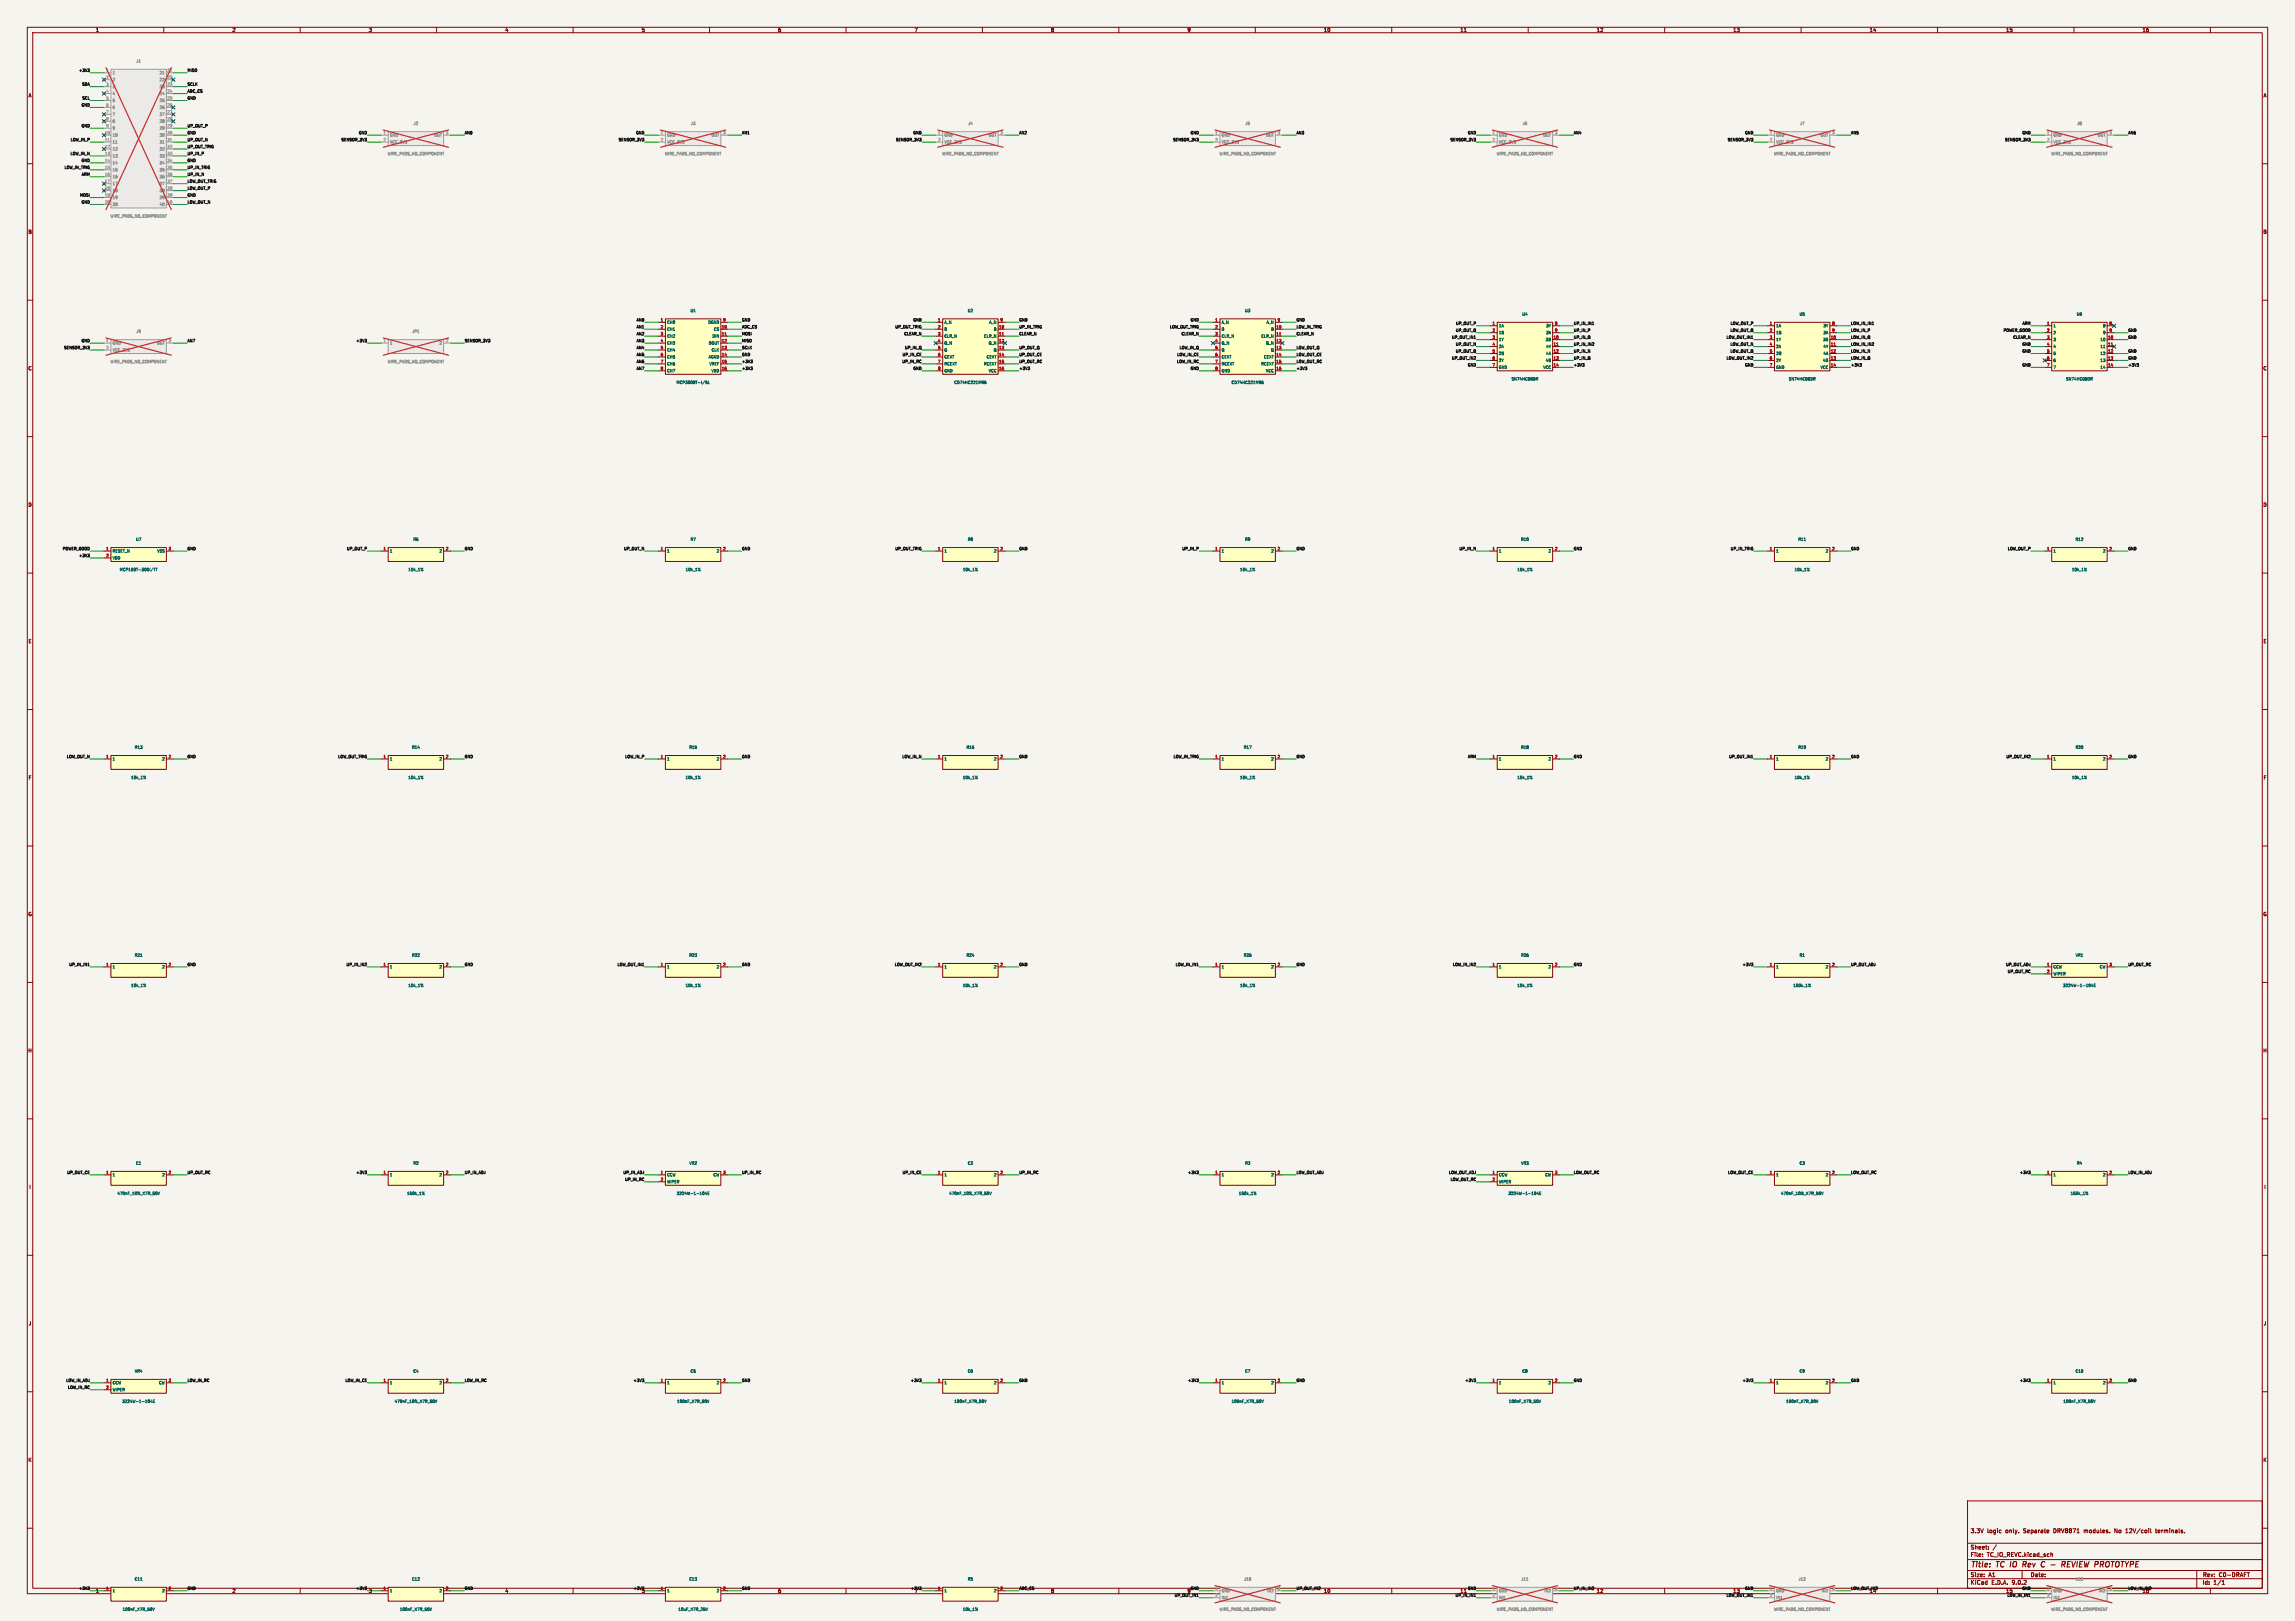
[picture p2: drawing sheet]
<svg xmlns="http://www.w3.org/2000/svg" width="841mm" height="594mm" viewBox="0 0 841 594" stroke-linecap="round" stroke-linejoin="round" font-family="sans-serif">
<defs><g id="words">
<g font-size="2.8" fill="#840000">
<text x="722" y="574.9">Title:</text>
<text x="731.7" y="574.9">TC IO</text>
<text x="742.9" y="574.9">Rev</text>
<text x="750.4" y="574.9">C</text>
<text x="754.8" y="574.9">-</text>
<text x="759.6" y="574.9">REVIEW PROTOTYPE</text>
</g>
<g font-size="2.1" fill="#840000">
<text x="722" y="562">3.3V</text>
<text x="728.2" y="562">logic</text>
<text x="735" y="562">only.</text>
<text x="741.6" y="562">Separate</text>
<text x="752.8" y="562">DRV8871</text>
<text x="764.1" y="562">modules.</text>
<text x="775.4" y="562">No</text>
<text x="779.7" y="562">12V/coil</text>
<text x="790.8" y="562">terminals.</text>
<text x="722" y="568">Sheet:</text>
<text x="722" y="570.7">File:</text>
<text x="728.1" y="570.7">TC_IO_REVC.kicad_sch</text>
<text x="722" y="580.9">KiCad</text>
<text x="722" y="578.1">Size:</text>
<text x="728.7" y="578.1">A1</text>
<text x="729.7" y="580.9">E.D.A.</text>
<text x="737.3" y="580.9">9.0.2</text>
<text x="744" y="578.1">Date:</text>
<text x="807" y="578.3">Rev:</text>
<text x="807" y="580.9">Id:</text>
<text x="811.1" y="580.9">1/1</text>
<text x="813.4" y="578.3">C0-DRAFT</text>
</g>
<g font-size="1.8" fill="#840000">
<text x="35" y="11.9">1</text>
<text x="85" y="11.9">2</text>
<text x="135" y="11.9">3</text>
<text x="185" y="11.9">4</text>
<text x="235" y="11.9">5</text>
<text x="285" y="11.9">6</text>
<text x="335" y="11.9">7</text>
<text x="385" y="11.9">8</text>
<text x="435" y="11.9">9</text>
<text x="485" y="11.9">10</text>
<text x="535" y="11.9">11</text>
<text x="585" y="11.9">12</text>
<text x="635" y="11.9">13</text>
<text x="685" y="11.9">14</text>
<text x="735" y="11.9">15</text>
<text x="785" y="11.9">16</text>
<text x="10.3" y="35.9">A</text>
<text x="829.3" y="35.9">A</text>
<text x="10.3" y="85.9">B</text>
<text x="829.2" y="85.9">B</text>
<text x="10.3" y="135.9">C</text>
<text x="829.2" y="135.9">C</text>
<text x="10.3" y="185.9">D</text>
<text x="829.2" y="185.9">D</text>
<text x="10.3" y="235.9">E</text>
<text x="829.3" y="235.9">E</text>
<text x="10.3" y="285.9">F</text>
<text x="829.3" y="285.9">F</text>
<text x="10.3" y="335.9">G</text>
<text x="829.2" y="335.9">G</text>
<text x="10.2" y="385.9">H</text>
<text x="829.2" y="385.9">H</text>
<text x="10.6" y="435.9">I</text>
<text x="829.6" y="435.9">I</text>
<text x="10.4" y="485.9">J</text>
<text x="829.4" y="485.9">J</text>
<text x="10.3" y="535.9">K</text>
<text x="829.2" y="535.9">K</text>
<text x="35" y="583.9">1</text>
<text x="85" y="583.9">2</text>
<text x="135" y="583.9">3</text>
<text x="185" y="583.9">4</text>
<text x="285" y="583.9">6</text>
<text x="385" y="583.9">8</text>
<text x="485" y="583.9">10</text>
<text x="585" y="583.9">12</text>
</g>
<g font-size="1.8" fill="#0f0f0f">
<text x="235" y="583.9">5</text>
<text x="335" y="583.9">7</text>
<text x="435" y="583.9">9</text>
<text x="535" y="583.9">11</text>
<text x="635" y="583.9">13</text>
<text x="685" y="583.9">14</text>
<text x="735" y="583.9">15</text>
<text x="785" y="583.9">16</text>
</g>
<g font-size="1.4" fill="#939391">
<text x="49.8" y="23.1">J1</text>
<text x="41.1" y="27.4">1</text>
<text x="41.1" y="29.9">2</text>
<text x="58.3" y="27.4">21</text>
<text x="58.3" y="29.9">22</text>
<text x="41.1" y="32.5">3</text>
<text x="41.1" y="35">4</text>
<text x="58.3" y="32.5">23</text>
<text x="58.3" y="35">24</text>
<text x="41.1" y="37.6">5</text>
<text x="41.1" y="40.1">6</text>
<text x="58.3" y="37.6">25</text>
<text x="58.3" y="40.1">26</text>
<text x="41.1" y="42.6">7</text>
<text x="41.1" y="45.2">8</text>
<text x="41.1" y="47.7">9</text>
<text x="58.3" y="42.6">27</text>
<text x="58.3" y="45.2">28</text>
<text x="58.3" y="47.7">29</text>
<text x="151.4" y="46">J2</text>
<text x="253" y="46">J3</text>
<text x="354.6" y="46">J4</text>
<text x="456.2" y="46">J5</text>
<text x="557.8" y="46">J6</text>
<text x="659.4" y="46">J7</text>
<text x="761" y="46">J8</text>
<text x="41.1" y="50.3">10</text>
<text x="41.1" y="52.8">11</text>
<text x="58.3" y="50.3">30</text>
<text x="58.3" y="52.8">31</text>
<text x="142.7" y="50.3">GND</text>
<text x="142.7" y="52.8">VCC_3V3</text>
<text x="158.9" y="50.3">OUT</text>
<text x="244.3" y="50.3">GND</text>
<text x="244.3" y="52.8">VCC_3V3</text>
<text x="260.5" y="50.3">OUT</text>
<text x="345.9" y="50.3">GND</text>
<text x="345.9" y="52.8">VCC_3V3</text>
<text x="362.1" y="50.3">OUT</text>
<text x="447.5" y="50.3">GND</text>
<text x="447.5" y="52.8">VCC_3V3</text>
<text x="463.7" y="50.3">OUT</text>
<text x="549.1" y="50.3">GND</text>
<text x="549.1" y="52.8">VCC_3V3</text>
<text x="565.3" y="50.3">OUT</text>
<text x="650.7" y="50.3">GND</text>
<text x="650.7" y="52.8">VCC_3V3</text>
<text x="666.9" y="50.3">OUT</text>
<text x="752.3" y="50.3">GND</text>
<text x="752.3" y="52.8">VCC_3V3</text>
<text x="768.5" y="50.3">OUT</text>
<text x="41.1" y="55.3">12</text>
<text x="41.1" y="57.9">13</text>
<text x="58.3" y="55.3">32</text>
<text x="58.3" y="57.9">33</text>
<text x="141.9" y="57.1">WIRE_PADS_NO_COMPONENT</text>
<text x="243.5" y="57.1">WIRE_PADS_NO_COMPONENT</text>
<text x="345.1" y="57.1">WIRE_PADS_NO_COMPONENT</text>
<text x="446.7" y="57.1">WIRE_PADS_NO_COMPONENT</text>
<text x="548.3" y="57.1">WIRE_PADS_NO_COMPONENT</text>
<text x="649.9" y="57.1">WIRE_PADS_NO_COMPONENT</text>
<text x="751.5" y="57.1">WIRE_PADS_NO_COMPONENT</text>
<text x="41.1" y="60.4">14</text>
<text x="41.1" y="63">15</text>
<text x="41.1" y="65.5">16</text>
<text x="58.3" y="60.4">34</text>
<text x="58.3" y="63">35</text>
<text x="58.3" y="65.5">36</text>
<text x="41.1" y="68">17</text>
<text x="41.1" y="70.6">18</text>
<text x="58.3" y="68">37</text>
<text x="58.3" y="70.6">38</text>
<text x="41.1" y="73.1">19</text>
<text x="41.1" y="75.7">20</text>
<text x="58.3" y="73.1">39</text>
<text x="58.3" y="75.7">40</text>
<text x="40.3" y="79.9">WIRE_PADS_NO_COMPONENT</text>
<text x="49.8" y="122.2">J9</text>
<text x="150.9" y="122.2">JP1</text>
<text x="41.1" y="126.5">GND</text>
<text x="41.1" y="129">VCC_3V3</text>
<text x="57.3" y="126.5">OUT</text>
<text x="142.7" y="126.5">1</text>
<text x="160.9" y="126.5">2</text>
<text x="40.3" y="133.3">WIRE_PADS_NO_COMPONENT</text>
<text x="141.9" y="133.3">WIRE_PADS_NO_COMPONENT</text>
<text x="455.7" y="579.4">J10</text>
<text x="557.3" y="579.4">J11</text>
<text x="658.9" y="579.4">J12</text>
<text x="760.5" y="579.4">J13</text>
<text x="447.5" y="583.7">GND</text>
<text x="447.5" y="586.2">IN1</text>
<text x="464.1" y="583.7">IN2</text>
<text x="549.1" y="583.7">GND</text>
<text x="549.1" y="586.2">IN1</text>
<text x="565.7" y="583.7">IN2</text>
<text x="650.7" y="583.7">GND</text>
<text x="650.7" y="586.2">IN1</text>
<text x="667.3" y="583.7">IN2</text>
<text x="752.3" y="583.7">GND</text>
<text x="752.3" y="586.2">IN1</text>
<text x="768.9" y="583.7">IN2</text>
<text x="446.7" y="590.5">WIRE_PADS_NO_COMPONENT</text>
<text x="548.3" y="590.5">WIRE_PADS_NO_COMPONENT</text>
<text x="649.9" y="590.5">WIRE_PADS_NO_COMPONENT</text>
<text x="751.5" y="590.5">WIRE_PADS_NO_COMPONENT</text>
</g>
<g font-size="1.4" fill="#0f0f0f">
<text x="28.8" y="26.4">+3V3</text>
<text x="68.6" y="26.4">MISO</text>
<text x="30" y="31.5">SDA</text>
<text x="68.6" y="31.5">SCLK</text>
<text x="68.6" y="34">ADC_CS</text>
<text x="29.7" y="39.1">GND</text>
<text x="30" y="36.6">SCL</text>
<text x="68.6" y="36.6">GND</text>
<text x="29.7" y="46.7">GND</text>
<text x="68.6" y="46.7">UP_OUT_P</text>
<text x="25.7" y="51.8">LOW_IN_P</text>
<text x="68.6" y="49.3">GND</text>
<text x="68.6" y="51.8">UP_OUT_N</text>
<text x="124.9" y="51.8">SENSOR_3V3</text>
<text x="131.3" y="49.3">GND</text>
<text x="170.2" y="49.3">AN0</text>
<text x="226.5" y="51.8">SENSOR_3V3</text>
<text x="232.9" y="49.3">GND</text>
<text x="271.8" y="49.3">AN1</text>
<text x="328.1" y="51.8">SENSOR_3V3</text>
<text x="334.5" y="49.3">GND</text>
<text x="373.4" y="49.3">AN2</text>
<text x="429.7" y="51.8">SENSOR_3V3</text>
<text x="436.1" y="49.3">GND</text>
<text x="475" y="49.3">AN3</text>
<text x="531.3" y="51.8">SENSOR_3V3</text>
<text x="537.7" y="49.3">GND</text>
<text x="576.6" y="49.3">AN4</text>
<text x="632.9" y="51.8">SENSOR_3V3</text>
<text x="639.3" y="49.3">GND</text>
<text x="678.2" y="49.3">AN5</text>
<text x="734.5" y="51.8">SENSOR_3V3</text>
<text x="740.9" y="49.3">GND</text>
<text x="779.8" y="49.3">AN6</text>
<text x="25.7" y="56.9">LOW_IN_N</text>
<text x="29.7" y="59.4">GND</text>
<text x="68.6" y="54.3">UP_OUT_TRIG</text>
<text x="68.6" y="56.9">UP_IN_P</text>
<text x="68.6" y="59.4">GND</text>
<text x="23.5" y="62">LOW_IN_TRIG</text>
<text x="29.8" y="64.5">ARM</text>
<text x="68.6" y="62">UP_IN_TRIG</text>
<text x="68.6" y="64.5">UP_IN_N</text>
<text x="68.6" y="67">LOW_OUT_TRIG</text>
<text x="68.6" y="69.6">LOW_OUT_P</text>
<text x="29.1" y="72.1">MOSI</text>
<text x="29.7" y="74.7">GND</text>
<text x="68.6" y="74.7">LOW_OUT_N</text>
<text x="68.6" y="72.1">GND</text>
<text x="233.1" y="117.8">AN0</text>
<text x="271.8" y="117.8">GND</text>
<text x="334.5" y="117.8">GND</text>
<text x="373.4" y="117.8">GND</text>
<text x="436.1" y="117.8">GND</text>
<text x="475" y="117.8">GND</text>
<text x="533.3" y="119.1">UP_OUT_P</text>
<text x="576.6" y="119.1">UP_IN_IN1</text>
<text x="634" y="119.1">LOW_OUT_P</text>
<text x="678.2" y="119.1">LOW_IN_IN1</text>
<text x="741" y="119.1">ARM</text>
<text x="29.7" y="125.5">GND</text>
<text x="68.6" y="125.5">AN7</text>
<text x="130.4" y="125.5">+3V3</text>
<text x="170.2" y="125.5">SENSOR_3V3</text>
<text x="233.1" y="120.4">AN1</text>
<text x="233.1" y="122.9">AN2</text>
<text x="233.1" y="125.5">AN3</text>
<text x="271.8" y="120.4">ADC_CS</text>
<text x="271.8" y="122.9">MOSI</text>
<text x="271.8" y="125.5">MISO</text>
<text x="327.9" y="120.4">UP_OUT_TRIG</text>
<text x="331.2" y="122.9">CLEAR_N</text>
<text x="373.4" y="122.9">CLEAR_N</text>
<text x="373.4" y="120.4">UP_IN_TRIG</text>
<text x="428.5" y="120.4">LOW_OUT_TRIG</text>
<text x="432.8" y="122.9">CLEAR_N</text>
<text x="475" y="122.9">CLEAR_N</text>
<text x="475" y="120.4">LOW_IN_TRIG</text>
<text x="531.9" y="124.2">UP_OUT_IN1</text>
<text x="533.3" y="121.6">UP_OUT_Q</text>
<text x="576.6" y="124.2">UP_IN_Q</text>
<text x="576.6" y="121.6">UP_IN_P</text>
<text x="632.5" y="124.2">LOW_OUT_IN1</text>
<text x="633.9" y="121.6">LOW_OUT_Q</text>
<text x="678.2" y="124.2">LOW_IN_Q</text>
<text x="678.2" y="121.6">LOW_IN_P</text>
<text x="734" y="121.6">POWER_GOOD</text>
<text x="737.6" y="124.2">CLEAR_N</text>
<text x="779.8" y="124.2">GND</text>
<text x="779.8" y="121.6">GND</text>
<text x="23.3" y="128">SENSOR_3V3</text>
<text x="233.1" y="130.5">AN5</text>
<text x="233.1" y="128">AN4</text>
<text x="271.8" y="130.5">GND</text>
<text x="271.8" y="128">SCLK</text>
<text x="330.6" y="130.5">UP_IN_CE</text>
<text x="331.4" y="128">UP_IN_Q</text>
<text x="373.4" y="130.5">UP_OUT_CE</text>
<text x="373.4" y="128">UP_OUT_Q</text>
<text x="431.2" y="130.5">LOW_IN_CE</text>
<text x="432.1" y="128">LOW_IN_Q</text>
<text x="475" y="130.5">LOW_OUT_CE</text>
<text x="475" y="128">LOW_OUT_Q</text>
<text x="531.9" y="131.8">UP_OUT_IN2</text>
<text x="533.3" y="129.3">UP_OUT_Q</text>
<text x="533.3" y="126.7">UP_OUT_N</text>
<text x="576.6" y="131.8">UP_IN_Q</text>
<text x="576.6" y="129.3">UP_IN_N</text>
<text x="576.6" y="126.7">UP_IN_IN2</text>
<text x="632.5" y="131.8">LOW_OUT_IN2</text>
<text x="633.9" y="129.3">LOW_OUT_Q</text>
<text x="633.9" y="126.7">LOW_OUT_N</text>
<text x="678.2" y="131.8">LOW_IN_Q</text>
<text x="678.2" y="129.3">LOW_IN_N</text>
<text x="678.2" y="126.7">LOW_IN_IN2</text>
<text x="740.9" y="129.3">GND</text>
<text x="740.9" y="126.7">GND</text>
<text x="779.8" y="131.8">GND</text>
<text x="779.8" y="129.3">GND</text>
<text x="233.1" y="135.6">AN7</text>
<text x="233.1" y="133.1">AN6</text>
<text x="271.8" y="133.1">+3V3</text>
<text x="271.8" y="135.6">+3V3</text>
<text x="330.5" y="133.1">UP_IN_RC</text>
<text x="334.5" y="135.6">GND</text>
<text x="373.4" y="135.6">+3V3</text>
<text x="373.4" y="133.1">UP_OUT_RC</text>
<text x="431.1" y="133.1">LOW_IN_RC</text>
<text x="436.1" y="135.6">GND</text>
<text x="475" y="133.1">LOW_OUT_RC</text>
<text x="475" y="135.6">+3V3</text>
<text x="537.7" y="134.3">GND</text>
<text x="576.6" y="134.3">+3V3</text>
<text x="639.3" y="134.3">GND</text>
<text x="678.2" y="134.3">+3V3</text>
<text x="740.9" y="134.3">GND</text>
<text x="779.8" y="134.3">+3V3</text>
<text x="22.8" y="201.7">POWER_GOOD</text>
<text x="68.6" y="201.7">GND</text>
<text x="126.9" y="201.7">UP_OUT_P</text>
<text x="170.2" y="201.7">GND</text>
<text x="228.5" y="201.7">UP_OUT_N</text>
<text x="271.8" y="201.7">GND</text>
<text x="327.9" y="201.7">UP_OUT_TRIG</text>
<text x="373.4" y="201.7">GND</text>
<text x="433.1" y="201.7">UP_IN_P</text>
<text x="475" y="201.7">GND</text>
<text x="534.6" y="201.7">UP_IN_N</text>
<text x="576.6" y="201.7">GND</text>
<text x="634" y="201.7">UP_IN_TRIG</text>
<text x="678.2" y="201.7">GND</text>
<text x="735.6" y="201.7">LOW_OUT_P</text>
<text x="779.8" y="201.7">GND</text>
<text x="28.8" y="204.2">+3V3</text>
<text x="24.3" y="277.9">LOW_OUT_N</text>
<text x="68.6" y="277.9">GND</text>
<text x="123.7" y="277.9">LOW_OUT_TRIG</text>
<text x="170.2" y="277.9">GND</text>
<text x="228.9" y="277.9">LOW_IN_P</text>
<text x="271.8" y="277.9">GND</text>
<text x="330.5" y="277.9">LOW_IN_N</text>
<text x="373.4" y="277.9">GND</text>
<text x="429.9" y="277.9">LOW_IN_TRIG</text>
<text x="475" y="277.9">GND</text>
<text x="537.8" y="277.9">ARM</text>
<text x="576.6" y="277.9">GND</text>
<text x="633.5" y="277.9">UP_OUT_IN1</text>
<text x="678.2" y="277.9">GND</text>
<text x="735.1" y="277.9">UP_OUT_IN2</text>
<text x="779.8" y="277.9">GND</text>
<text x="25.2" y="354.1">UP_IN_IN1</text>
<text x="68.6" y="354.1">GND</text>
<text x="126.8" y="354.1">UP_IN_IN2</text>
<text x="170.2" y="354.1">GND</text>
<text x="226.1" y="354.1">LOW_OUT_IN1</text>
<text x="271.8" y="354.1">GND</text>
<text x="327.7" y="354.1">LOW_OUT_IN2</text>
<text x="373.4" y="354.1">GND</text>
<text x="430.6" y="354.1">LOW_IN_IN1</text>
<text x="475" y="354.1">GND</text>
<text x="532.2" y="354.1">LOW_IN_IN2</text>
<text x="576.6" y="354.1">GND</text>
<text x="638.4" y="354.1">+3V3</text>
<text x="678.2" y="354.1">UP_OUT_ADJ</text>
<text x="734.9" y="354.1">UP_OUT_ADJ</text>
<text x="735.5" y="356.6">UP_OUT_RC</text>
<text x="779.8" y="354.1">UP_OUT_RC</text>
<text x="24.4" y="430.3">UP_OUT_CE</text>
<text x="68.6" y="430.3">UP_OUT_RC</text>
<text x="130.4" y="430.3">+3V3</text>
<text x="170.2" y="430.3">UP_IN_ADJ</text>
<text x="228.2" y="430.3">UP_IN_ADJ</text>
<text x="271.8" y="430.3">UP_IN_RC</text>
<text x="330.6" y="430.3">UP_IN_CE</text>
<text x="373.4" y="430.3">UP_IN_RC</text>
<text x="435.2" y="430.3">+3V3</text>
<text x="475" y="430.3">LOW_OUT_ADJ</text>
<text x="530.8" y="430.3">LOW_OUT_ADJ</text>
<text x="576.6" y="430.3">LOW_OUT_RC</text>
<text x="633.1" y="430.3">LOW_OUT_CE</text>
<text x="678.2" y="430.3">LOW_OUT_RC</text>
<text x="740" y="430.3">+3V3</text>
<text x="779.8" y="430.3">LOW_IN_ADJ</text>
<text x="228.9" y="432.8">UP_IN_RC</text>
<text x="531.4" y="432.8">LOW_OUT_RC</text>
<text x="24.1" y="506.5">LOW_IN_ADJ</text>
<text x="24.7" y="509">LOW_IN_RC</text>
<text x="68.6" y="506.5">LOW_IN_RC</text>
<text x="126.4" y="506.5">LOW_IN_CE</text>
<text x="170.2" y="506.5">LOW_IN_RC</text>
<text x="232" y="506.5">+3V3</text>
<text x="271.8" y="506.5">GND</text>
<text x="333.6" y="506.5">+3V3</text>
<text x="373.4" y="506.5">GND</text>
<text x="435.2" y="506.5">+3V3</text>
<text x="475" y="506.5">GND</text>
<text x="536.8" y="506.5">+3V3</text>
<text x="576.6" y="506.5">GND</text>
<text x="638.4" y="506.5">+3V3</text>
<text x="678.2" y="506.5">GND</text>
<text x="740" y="506.5">+3V3</text>
<text x="779.8" y="506.5">GND</text>
<text x="28.8" y="582.7">+3V3</text>
<text x="68.6" y="582.7">GND</text>
<text x="130.4" y="582.7">+3V3</text>
<text x="170.2" y="582.7">GND</text>
<text x="232" y="582.7">+3V3</text>
<text x="271.8" y="582.7">GND</text>
<text x="333.6" y="582.7">+3V3</text>
<text x="373.4" y="582.7">ADC_CS</text>
<text x="430.3" y="585.2">UP_OUT_IN1</text>
<text x="436.1" y="582.7">GND</text>
<text x="475" y="582.7">UP_OUT_IN2</text>
<text x="533.2" y="585.2">UP_IN_IN1</text>
<text x="537.7" y="582.7">GND</text>
<text x="576.6" y="582.7">UP_IN_IN2</text>
<text x="632.5" y="585.2">LOW_OUT_IN1</text>
<text x="639.3" y="582.7">GND</text>
<text x="678.2" y="582.7">LOW_OUT_IN2</text>
<text x="735.4" y="585.2">LOW_IN_IN1</text>
<text x="740.9" y="582.7">GND</text>
<text x="779.8" y="582.7">LOW_IN_IN2</text>
</g>
<g font-size="1.4" fill="#a5a4a2">
<text x="38.8" y="26.4">1</text>
<text x="38.8" y="29">2</text>
<text x="61.1" y="26.4">21</text>
<text x="61.1" y="29">22</text>
<text x="38.8" y="31.5">3</text>
<text x="38.8" y="34">4</text>
<text x="61.1" y="31.5">23</text>
<text x="61.1" y="34">24</text>
<text x="38.8" y="36.6">5</text>
<text x="38.8" y="39.1">6</text>
<text x="38.8" y="41.7">7</text>
<text x="61.1" y="36.6">25</text>
<text x="61.1" y="39.1">26</text>
<text x="61.1" y="41.7">27</text>
<text x="38.8" y="44.2">8</text>
<text x="38.8" y="46.7">9</text>
<text x="61.1" y="44.2">28</text>
<text x="61.1" y="46.7">29</text>
<text x="38.3" y="49.3">10</text>
<text x="38.3" y="51.8">11</text>
<text x="61.1" y="49.3">30</text>
<text x="61.1" y="51.8">31</text>
<text x="140.4" y="49.3">1</text>
<text x="140.4" y="51.8">2</text>
<text x="163.2" y="49.3">3</text>
<text x="242" y="49.3">1</text>
<text x="242" y="51.8">2</text>
<text x="264.8" y="49.3">3</text>
<text x="343.6" y="49.3">1</text>
<text x="343.6" y="51.8">2</text>
<text x="366.4" y="49.3">3</text>
<text x="445.2" y="49.3">1</text>
<text x="445.2" y="51.8">2</text>
<text x="468" y="49.3">3</text>
<text x="546.8" y="49.3">1</text>
<text x="546.8" y="51.8">2</text>
<text x="569.6" y="49.3">3</text>
<text x="648.4" y="49.3">1</text>
<text x="648.4" y="51.8">2</text>
<text x="671.2" y="49.3">3</text>
<text x="750" y="49.3">1</text>
<text x="750" y="51.8">2</text>
<text x="772.8" y="49.3">3</text>
<text x="38.3" y="54.4">12</text>
<text x="38.3" y="56.9">13</text>
<text x="38.3" y="59.4">14</text>
<text x="61.1" y="54.4">32</text>
<text x="61.1" y="56.9">33</text>
<text x="61.1" y="59.4">34</text>
<text x="38.3" y="62">15</text>
<text x="38.3" y="64.5">16</text>
<text x="61.1" y="62">35</text>
<text x="61.1" y="64.5">36</text>
<text x="38.3" y="67.1">17</text>
<text x="38.3" y="69.6">18</text>
<text x="61.1" y="67.1">37</text>
<text x="61.1" y="69.6">38</text>
<text x="38.3" y="72.1">19</text>
<text x="38.3" y="74.7">20</text>
<text x="61.1" y="72.1">39</text>
<text x="61.1" y="74.7">40</text>
<text x="38.8" y="125.5">1</text>
<text x="61.6" y="125.5">3</text>
<text x="140.4" y="125.5">1</text>
<text x="163.2" y="125.5">2</text>
<text x="38.8" y="128">2</text>
<text x="445.2" y="582.7">1</text>
<text x="445.2" y="585.2">2</text>
<text x="468" y="582.7">3</text>
<text x="546.8" y="582.7">1</text>
<text x="546.8" y="585.2">2</text>
<text x="569.6" y="582.7">3</text>
<text x="648.4" y="582.7">1</text>
<text x="648.4" y="585.2">2</text>
<text x="671.2" y="582.7">3</text>
<text x="750" y="582.7">1</text>
<text x="750" y="585.2">2</text>
<text x="772.8" y="582.7">3</text>
</g>
<g font-size="1.4" fill="#a90000">
<text x="242" y="117.9">1</text>
<text x="264.8" y="117.9">9</text>
<text x="343.6" y="117.9">1</text>
<text x="366.4" y="117.9">9</text>
<text x="445.2" y="117.9">1</text>
<text x="468" y="117.9">9</text>
<text x="546.8" y="119.1">1</text>
<text x="569.6" y="119.1">8</text>
<text x="648.4" y="119.1">1</text>
<text x="671.2" y="119.1">8</text>
<text x="750" y="119.1">1</text>
<text x="772.8" y="119.1">8</text>
<text x="242" y="120.4">2</text>
<text x="242" y="122.9">3</text>
<text x="242" y="125.5">4</text>
<text x="264.3" y="120.4">10</text>
<text x="264.3" y="122.9">11</text>
<text x="264.3" y="125.5">12</text>
<text x="343.6" y="120.4">2</text>
<text x="343.6" y="122.9">3</text>
<text x="343.6" y="125.5">4</text>
<text x="365.9" y="120.4">10</text>
<text x="365.9" y="122.9">11</text>
<text x="365.9" y="125.5">12</text>
<text x="445.2" y="120.4">2</text>
<text x="445.2" y="122.9">3</text>
<text x="445.2" y="125.5">4</text>
<text x="467.5" y="120.4">10</text>
<text x="467.5" y="122.9">11</text>
<text x="467.5" y="125.5">12</text>
<text x="546.8" y="121.7">2</text>
<text x="546.8" y="124.2">3</text>
<text x="569.1" y="124.2">10</text>
<text x="569.6" y="121.7">9</text>
<text x="648.4" y="121.7">2</text>
<text x="648.4" y="124.2">3</text>
<text x="670.7" y="124.2">10</text>
<text x="671.2" y="121.7">9</text>
<text x="750" y="121.7">2</text>
<text x="750" y="124.2">3</text>
<text x="772.3" y="124.2">10</text>
<text x="772.8" y="121.7">9</text>
<text x="242" y="128">5</text>
<text x="242" y="130.6">6</text>
<text x="264.3" y="128">13</text>
<text x="264.3" y="130.6">14</text>
<text x="343.6" y="128">5</text>
<text x="343.6" y="130.6">6</text>
<text x="365.9" y="128">13</text>
<text x="365.9" y="130.6">14</text>
<text x="445.2" y="128">5</text>
<text x="445.2" y="130.6">6</text>
<text x="467.5" y="128">13</text>
<text x="467.5" y="130.6">14</text>
<text x="546.8" y="126.7">4</text>
<text x="546.8" y="129.3">5</text>
<text x="546.8" y="131.8">6</text>
<text x="569.1" y="126.7">11</text>
<text x="569.1" y="129.3">12</text>
<text x="569.1" y="131.8">13</text>
<text x="648.4" y="126.7">4</text>
<text x="648.4" y="129.3">5</text>
<text x="648.4" y="131.8">6</text>
<text x="670.7" y="126.7">11</text>
<text x="670.7" y="129.3">12</text>
<text x="670.7" y="131.8">13</text>
<text x="750" y="126.7">4</text>
<text x="750" y="129.3">5</text>
<text x="750" y="131.8">6</text>
<text x="772.3" y="126.7">11</text>
<text x="772.3" y="129.3">12</text>
<text x="772.3" y="131.8">13</text>
<text x="242" y="133.1">7</text>
<text x="242" y="135.6">8</text>
<text x="264.3" y="133.1">15</text>
<text x="264.3" y="135.6">16</text>
<text x="343.6" y="133.1">7</text>
<text x="343.6" y="135.6">8</text>
<text x="365.9" y="133.1">15</text>
<text x="365.9" y="135.6">16</text>
<text x="445.2" y="133.1">7</text>
<text x="445.2" y="135.6">8</text>
<text x="467.5" y="133.1">15</text>
<text x="467.5" y="135.6">16</text>
<text x="546.8" y="134.4">7</text>
<text x="569.1" y="134.4">14</text>
<text x="648.4" y="134.4">7</text>
<text x="670.7" y="134.4">14</text>
<text x="750" y="134.4">7</text>
<text x="772.3" y="134.4">14</text>
<text x="38.8" y="201.7">1</text>
<text x="61.6" y="201.7">3</text>
<text x="140.4" y="201.7">1</text>
<text x="163.2" y="201.7">2</text>
<text x="242" y="201.7">1</text>
<text x="264.8" y="201.7">2</text>
<text x="343.6" y="201.7">1</text>
<text x="366.4" y="201.7">2</text>
<text x="445.2" y="201.7">1</text>
<text x="468" y="201.7">2</text>
<text x="546.8" y="201.7">1</text>
<text x="569.6" y="201.7">2</text>
<text x="648.4" y="201.7">1</text>
<text x="671.2" y="201.7">2</text>
<text x="750" y="201.7">1</text>
<text x="772.8" y="201.7">2</text>
<text x="38.8" y="204.2">2</text>
<text x="38.8" y="277.9">1</text>
<text x="61.6" y="277.9">2</text>
<text x="140.4" y="277.9">1</text>
<text x="163.2" y="277.9">2</text>
<text x="242" y="277.9">1</text>
<text x="264.8" y="277.9">2</text>
<text x="343.6" y="277.9">1</text>
<text x="366.4" y="277.9">2</text>
<text x="445.2" y="277.9">1</text>
<text x="468" y="277.9">2</text>
<text x="546.8" y="277.9">1</text>
<text x="569.6" y="277.9">2</text>
<text x="648.4" y="277.9">1</text>
<text x="671.2" y="277.9">2</text>
<text x="750" y="277.9">1</text>
<text x="772.8" y="277.9">2</text>
<text x="38.8" y="354.1">1</text>
<text x="61.6" y="354.1">2</text>
<text x="140.4" y="354.1">1</text>
<text x="163.2" y="354.1">2</text>
<text x="242" y="354.1">1</text>
<text x="264.8" y="354.1">2</text>
<text x="343.6" y="354.1">1</text>
<text x="366.4" y="354.1">2</text>
<text x="445.2" y="354.1">1</text>
<text x="468" y="354.1">2</text>
<text x="546.8" y="354.1">1</text>
<text x="569.6" y="354.1">2</text>
<text x="648.4" y="354.1">1</text>
<text x="671.2" y="354.1">2</text>
<text x="750" y="354.1">1</text>
<text x="750" y="356.6">2</text>
<text x="772.8" y="354.1">3</text>
<text x="38.8" y="430.3">1</text>
<text x="61.6" y="430.3">2</text>
<text x="140.4" y="430.3">1</text>
<text x="163.2" y="430.3">2</text>
<text x="242" y="430.3">1</text>
<text x="264.8" y="430.3">3</text>
<text x="343.6" y="430.3">1</text>
<text x="366.4" y="430.3">2</text>
<text x="445.2" y="430.3">1</text>
<text x="468" y="430.3">2</text>
<text x="546.8" y="430.3">1</text>
<text x="569.6" y="430.3">3</text>
<text x="648.4" y="430.3">1</text>
<text x="671.2" y="430.3">2</text>
<text x="750" y="430.3">1</text>
<text x="772.8" y="430.3">2</text>
<text x="242" y="432.8">2</text>
<text x="546.8" y="432.8">2</text>
<text x="38.8" y="506.5">1</text>
<text x="38.8" y="509">2</text>
<text x="61.6" y="506.5">3</text>
<text x="140.4" y="506.5">1</text>
<text x="163.2" y="506.5">2</text>
<text x="242" y="506.5">1</text>
<text x="264.8" y="506.5">2</text>
<text x="343.6" y="506.5">1</text>
<text x="366.4" y="506.5">2</text>
<text x="445.2" y="506.5">1</text>
<text x="468" y="506.5">2</text>
<text x="546.8" y="506.5">1</text>
<text x="569.6" y="506.5">2</text>
<text x="648.4" y="506.5">1</text>
<text x="671.2" y="506.5">2</text>
<text x="750" y="506.5">1</text>
<text x="772.8" y="506.5">2</text>
<text x="38.8" y="582.7">1</text>
<text x="61.6" y="582.7">2</text>
<text x="140.4" y="582.7">1</text>
<text x="163.2" y="582.7">2</text>
<text x="242" y="582.7">1</text>
<text x="264.8" y="582.7">2</text>
<text x="343.6" y="582.7">1</text>
<text x="366.4" y="582.7">2</text>
</g>
<g font-size="1.4" fill="#006464">
<text x="244.3" y="118.8">CH0</text>
<text x="252.9" y="114.6">U1</text>
<text x="259.4" y="118.8">DGND</text>
<text x="345.9" y="118.8">A_N</text>
<text x="354.5" y="114.6">U2</text>
<text x="362.3" y="118.8">A_N</text>
<text x="447.5" y="118.8">A_N</text>
<text x="456.1" y="114.6">U3</text>
<text x="463.9" y="118.8">A_N</text>
<text x="557.7" y="115.8">U4</text>
<text x="659.3" y="115.8">U5</text>
<text x="760.9" y="115.8">U6</text>
<text x="244.3" y="121.4">CH1</text>
<text x="244.3" y="123.9">CH2</text>
<text x="260.9" y="123.9">DIN</text>
<text x="261.5" y="121.4">CS</text>
<text x="345.9" y="121.4">B</text>
<text x="345.9" y="123.9">CLR_N</text>
<text x="360.4" y="123.9">CLR_N</text>
<text x="364" y="121.4">B</text>
<text x="447.5" y="121.4">B</text>
<text x="447.5" y="123.9">CLR_N</text>
<text x="462" y="123.9">CLR_N</text>
<text x="465.6" y="121.4">B</text>
<text x="549.1" y="120.1">1A</text>
<text x="549.1" y="122.6">1B</text>
<text x="549.1" y="125.2">1Y</text>
<text x="566.3" y="125.2">3B</text>
<text x="566.4" y="120.1">3Y</text>
<text x="566.4" y="122.6">3A</text>
<text x="650.7" y="120.1">1A</text>
<text x="650.7" y="122.6">1B</text>
<text x="650.7" y="125.2">1Y</text>
<text x="667.9" y="125.2">3B</text>
<text x="668" y="120.1">3Y</text>
<text x="668" y="122.6">3A</text>
<text x="752.3" y="120.1">1</text>
<text x="752.3" y="122.6">2</text>
<text x="752.3" y="125.2">3</text>
<text x="769.5" y="125.2">10</text>
<text x="770.5" y="120.1">8</text>
<text x="770.5" y="122.6">9</text>
<text x="244.3" y="126.5">CH3</text>
<text x="244.3" y="129">CH4</text>
<text x="244.3" y="131.5">CH5</text>
<text x="259.5" y="131.5">AGND</text>
<text x="259.5" y="126.5">DOUT</text>
<text x="260.6" y="129">CLK</text>
<text x="345.9" y="126.5">Q_N</text>
<text x="345.9" y="129">Q</text>
<text x="345.9" y="131.5">CEXT</text>
<text x="361.4" y="131.5">CEXT</text>
<text x="362.1" y="126.5">Q_N</text>
<text x="364" y="129">Q</text>
<text x="447.5" y="126.5">Q_N</text>
<text x="447.5" y="129">Q</text>
<text x="447.5" y="131.5">CEXT</text>
<text x="463" y="131.5">CEXT</text>
<text x="463.7" y="126.5">Q_N</text>
<text x="465.6" y="129">Q</text>
<text x="549.1" y="127.7">2A</text>
<text x="549.1" y="130.3">2B</text>
<text x="566.4" y="127.7">4Y</text>
<text x="566.4" y="130.3">4A</text>
<text x="650.7" y="127.7">2A</text>
<text x="650.7" y="130.3">2B</text>
<text x="668" y="127.7">4Y</text>
<text x="668" y="130.3">4A</text>
<text x="752.3" y="127.7">4</text>
<text x="752.3" y="130.3">5</text>
<text x="769.5" y="127.7">11</text>
<text x="769.5" y="130.3">12</text>
<text x="244.3" y="134.1">CH6</text>
<text x="244.3" y="136.6">CH7</text>
<text x="259.8" y="134.1">VREF</text>
<text x="260.5" y="136.6">VDD</text>
<text x="345.9" y="134.1">RCEXT</text>
<text x="345.9" y="136.6">GND</text>
<text x="360.4" y="134.1">RCEXT</text>
<text x="362.1" y="136.6">VCC</text>
<text x="447.5" y="134.1">RCEXT</text>
<text x="447.5" y="136.6">GND</text>
<text x="462" y="134.1">RCEXT</text>
<text x="463.7" y="136.6">VCC</text>
<text x="549.1" y="132.8">2Y</text>
<text x="549.1" y="135.3">GND</text>
<text x="565.3" y="135.3">VCC</text>
<text x="566.3" y="132.8">4B</text>
<text x="650.7" y="132.8">2Y</text>
<text x="650.7" y="135.3">GND</text>
<text x="666.9" y="135.3">VCC</text>
<text x="667.9" y="132.8">4B</text>
<text x="752.3" y="132.8">6</text>
<text x="752.3" y="135.3">7</text>
<text x="769.5" y="132.8">13</text>
<text x="769.5" y="135.3">14</text>
<text x="247.8" y="140.9">MCP3008T-I/SL</text>
<text x="349.5" y="140.9">CD74HC221M96</text>
<text x="451.1" y="140.9">CD74HC221M96</text>
<text x="553.7" y="139.6">SN74HC08DR</text>
<text x="655.3" y="139.6">SN74HC08DR</text>
<text x="756.9" y="139.6">SN74HC08DR</text>
<text x="41.1" y="202.7">RESET_N</text>
<text x="49.7" y="198.4">U7</text>
<text x="57.4" y="202.7">VSS</text>
<text x="142.7" y="202.7">1</text>
<text x="151.3" y="198.4">R6</text>
<text x="160.9" y="202.7">2</text>
<text x="244.3" y="202.7">1</text>
<text x="252.9" y="198.4">R7</text>
<text x="262.5" y="202.7">2</text>
<text x="345.9" y="202.7">1</text>
<text x="354.5" y="198.4">R8</text>
<text x="364.1" y="202.7">2</text>
<text x="447.5" y="202.7">1</text>
<text x="456.1" y="198.4">R9</text>
<text x="465.7" y="202.7">2</text>
<text x="549.1" y="202.7">1</text>
<text x="557.2" y="198.4">R10</text>
<text x="567.3" y="202.7">2</text>
<text x="650.7" y="202.7">1</text>
<text x="658.8" y="198.4">R11</text>
<text x="668.9" y="202.7">2</text>
<text x="752.3" y="202.7">1</text>
<text x="760.4" y="198.4">R12</text>
<text x="770.5" y="202.7">2</text>
<text x="41.1" y="205.2">VDD</text>
<text x="43.7" y="209.5">MCP100T-300I/TT</text>
<text x="149.5" y="209.5">10k_1%</text>
<text x="251.1" y="209.5">10k_1%</text>
<text x="352.7" y="209.5">10k_1%</text>
<text x="454.3" y="209.5">10k_1%</text>
<text x="555.9" y="209.5">10k_1%</text>
<text x="657.5" y="209.5">10k_1%</text>
<text x="759.1" y="209.5">10k_1%</text>
<text x="49.2" y="274.6">R13</text>
<text x="150.8" y="274.6">R14</text>
<text x="252.4" y="274.6">R15</text>
<text x="354" y="274.6">R16</text>
<text x="455.6" y="274.6">R17</text>
<text x="557.2" y="274.6">R18</text>
<text x="658.8" y="274.6">R19</text>
<text x="760.4" y="274.6">R20</text>
<text x="41.1" y="278.9">1</text>
<text x="59.3" y="278.9">2</text>
<text x="142.7" y="278.9">1</text>
<text x="160.9" y="278.9">2</text>
<text x="244.3" y="278.9">1</text>
<text x="262.5" y="278.9">2</text>
<text x="345.9" y="278.9">1</text>
<text x="364.1" y="278.9">2</text>
<text x="447.5" y="278.9">1</text>
<text x="465.7" y="278.9">2</text>
<text x="549.1" y="278.9">1</text>
<text x="567.3" y="278.9">2</text>
<text x="650.7" y="278.9">1</text>
<text x="668.9" y="278.9">2</text>
<text x="752.3" y="278.9">1</text>
<text x="770.5" y="278.9">2</text>
<text x="47.9" y="285.7">10k_1%</text>
<text x="149.5" y="285.7">10k_1%</text>
<text x="251.1" y="285.7">10k_1%</text>
<text x="352.7" y="285.7">10k_1%</text>
<text x="454.3" y="285.7">10k_1%</text>
<text x="555.9" y="285.7">10k_1%</text>
<text x="657.5" y="285.7">10k_1%</text>
<text x="759.1" y="285.7">10k_1%</text>
<text x="49.2" y="350.8">R21</text>
<text x="150.8" y="350.8">R22</text>
<text x="252.4" y="350.8">R23</text>
<text x="354" y="350.8">R24</text>
<text x="455.6" y="350.8">R25</text>
<text x="557.2" y="350.8">R26</text>
<text x="659.3" y="350.8">R1</text>
<text x="760.5" y="350.8">VR1</text>
<text x="41.1" y="355.1">1</text>
<text x="59.3" y="355.1">2</text>
<text x="142.7" y="355.1">1</text>
<text x="160.9" y="355.1">2</text>
<text x="244.3" y="355.1">1</text>
<text x="262.5" y="355.1">2</text>
<text x="345.9" y="355.1">1</text>
<text x="364.1" y="355.1">2</text>
<text x="447.5" y="355.1">1</text>
<text x="465.7" y="355.1">2</text>
<text x="549.1" y="355.1">1</text>
<text x="567.3" y="355.1">2</text>
<text x="650.7" y="355.1">1</text>
<text x="668.9" y="355.1">2</text>
<text x="752.3" y="355.1">CCW</text>
<text x="752.3" y="357.6">WIPER</text>
<text x="769.3" y="355.1">CW</text>
<text x="47.9" y="361.9">10k_1%</text>
<text x="149.5" y="361.9">10k_1%</text>
<text x="251.1" y="361.9">10k_1%</text>
<text x="352.7" y="361.9">10k_1%</text>
<text x="454.3" y="361.9">10k_1%</text>
<text x="555.9" y="361.9">10k_1%</text>
<text x="657" y="361.9">150k_1%</text>
<text x="755.8" y="361.9">3224W-1-104E</text>
<text x="41.1" y="431.3">1</text>
<text x="49.7" y="427">C1</text>
<text x="59.3" y="431.3">2</text>
<text x="142.7" y="431.3">1</text>
<text x="151.3" y="427">R2</text>
<text x="160.9" y="431.3">2</text>
<text x="244.3" y="431.3">CCW</text>
<text x="252.5" y="427">VR2</text>
<text x="261.3" y="431.3">CW</text>
<text x="345.9" y="431.3">1</text>
<text x="354.5" y="427">C2</text>
<text x="364.1" y="431.3">2</text>
<text x="447.5" y="431.3">1</text>
<text x="456.1" y="427">R3</text>
<text x="465.7" y="431.3">2</text>
<text x="549.1" y="431.3">CCW</text>
<text x="557.3" y="427">VR3</text>
<text x="566.1" y="431.3">CW</text>
<text x="650.7" y="431.3">1</text>
<text x="659.3" y="427">C3</text>
<text x="668.9" y="431.3">2</text>
<text x="752.3" y="431.3">1</text>
<text x="760.9" y="427">R4</text>
<text x="770.5" y="431.3">2</text>
<text x="244.3" y="433.8">WIPER</text>
<text x="549.1" y="433.8">WIPER</text>
<text x="42.9" y="438.1">470nF_10%_X7R_50V</text>
<text x="149" y="438.1">150k_1%</text>
<text x="247.8" y="438.1">3224W-1-104E</text>
<text x="347.7" y="438.1">470nF_10%_X7R_50V</text>
<text x="453.8" y="438.1">150k_1%</text>
<text x="552.6" y="438.1">3224W-1-104E</text>
<text x="652.5" y="438.1">470nF_10%_X7R_50V</text>
<text x="758.6" y="438.1">150k_1%</text>
<text x="49.3" y="503.2">VR4</text>
<text x="151.3" y="503.2">C4</text>
<text x="252.9" y="503.2">C5</text>
<text x="354.5" y="503.2">C6</text>
<text x="456.1" y="503.2">C7</text>
<text x="557.7" y="503.2">C8</text>
<text x="659.3" y="503.2">C9</text>
<text x="760.4" y="503.2">C10</text>
<text x="41.1" y="507.5">CCW</text>
<text x="41.1" y="510">WIPER</text>
<text x="58.1" y="507.5">CW</text>
<text x="142.7" y="507.5">1</text>
<text x="160.9" y="507.5">2</text>
<text x="244.3" y="507.5">1</text>
<text x="262.5" y="507.5">2</text>
<text x="345.9" y="507.5">1</text>
<text x="364.1" y="507.5">2</text>
<text x="447.5" y="507.5">1</text>
<text x="465.7" y="507.5">2</text>
<text x="549.1" y="507.5">1</text>
<text x="567.3" y="507.5">2</text>
<text x="650.7" y="507.5">1</text>
<text x="668.9" y="507.5">2</text>
<text x="752.3" y="507.5">1</text>
<text x="770.5" y="507.5">2</text>
<text x="44.6" y="514.3">3224W-1-104E</text>
<text x="144.5" y="514.3">470nF_10%_X7R_50V</text>
<text x="248" y="514.3">100nF_X7R_50V</text>
<text x="349.6" y="514.3">100nF_X7R_50V</text>
<text x="451.2" y="514.3">100nF_X7R_50V</text>
<text x="552.8" y="514.3">100nF_X7R_50V</text>
<text x="654.4" y="514.3">100nF_X7R_50V</text>
<text x="756" y="514.3">100nF_X7R_50V</text>
<text x="49.2" y="579.4">C11</text>
<text x="150.8" y="579.4">C12</text>
<text x="252.4" y="579.4">C13</text>
<text x="354.5" y="579.4">R5</text>
<text x="41.1" y="583.7">1</text>
<text x="59.3" y="583.7">2</text>
<text x="142.7" y="583.7">1</text>
<text x="160.9" y="583.7">2</text>
<text x="244.3" y="583.7">1</text>
<text x="262.5" y="583.7">2</text>
<text x="345.9" y="583.7">1</text>
<text x="364.1" y="583.7">2</text>
<text x="44.8" y="590.5">100nF_X7R_50V</text>
<text x="146.4" y="590.5">100nF_X7R_50V</text>
<text x="248.4" y="590.5">10uF_X7R_25V</text>
<text x="352.7" y="590.5">10k_1%</text>
</g>
</g></defs>
<path d="M0 0h841v594h-841z" fill="#f5f4ef" stroke="#f5f4ef" stroke-width=".37"/>
<g fill="none" stroke="#840000" stroke-width=".37">
<path d="M10 10h821v574h-821zM12 12h817v570h-817zM60 10v2M110 10v2M160 10v2M210 10v2M260 10v2M310 10v2M360 10v2M410 10v2M460 10v2M510 10v2"/>
<path d="M536.6 11.6h.7M560 10v2M610 10v2M660 10v2M710 10v2M760 10v2M810 10v2M10 60h2M829 60h2M10 110h2M829 110h2M10 160h2"/>
<path d="M829 160h2M10 210h2M829 210h2M10 260h2M829 260h2M10 310h2M829 310h2M10 360h2M829 360h2M10 410h2M829 410h2M10 460h2"/>
<path d="M829 460h2M10 510h2M829 510h2M10 560h2M721 550h108v32h-108zM829 560h2M721 578.5h108M721 575.5h108M721 571.5h108M721 565.5h108M726.5 570.2h.1M726.5 570.2v.1"/>
<path d="M726.5 569.5v.1M728.7 567.5v.2M728.7 566.8v.1M731.6 566.1l-1.3 1.9M732.9 560.7l.4 .1M733.3 561.6l-.4 .1M741 575.5v3M750.6 560.7l.2 .3-.7 .2M750.7 561.6l-.1 .1M751.6 569.5h.5l.1 .9M773.1 561.5v.2M779 561.7h.8"/>
<path d="M779.2 560.4l-.2 .2M788.1 560.2l.2 1.5M789.8 560.7h.6M790 560.2l.2 1.5M800.5 561.5v.2M805 575.5v6.5M814.3 579.5l.4-.4v1.5M60 582v2M110 582v2M160 582v2M210 582v2M260 582v2"/>
<path d="M310 582v2M360 582v2M410 582v2M460 582v2M510 582v2M536.6 583.6h.7M560 582v2M610 582v2M660 582v2M710 582v2M760 582v2M810 582v2"/>
<path d="M814.3 580.6h.9"/>
</g>
<path d="M741.4 572.2h.8M741.8 573.3l.5 .9M742.3 573.2l-1 .1M749 572.2l.3 .2M756.7 573.1v-.8l-1-.1-.2 2M757.6 573.2h.7M758.7 572.2h-1l-.2 2h.9" fill="none" stroke="#840000" stroke-width=".4"/>
<path d="M40.6 429.3h20.4v5h-20.4z" fill="#ffffc2"/>
<path d="M38.1 430.5h2.5M40.6 429.3h20.4v5h-20.4zM61 430.5h2.5" fill="none" stroke="#840000" stroke-width=".37"/>
<path d="M57.8 436.8l.4 1 .3-1" fill="none" stroke="#006464" stroke-width=".37"/>
<path d="M142.2 276.9h20.4v5h-20.4z" fill="#ffffc2"/>
<path d="M139.7 278.1h2.5M142.2 276.9h20.4v5h-20.4zM162.6 278.1h2.5" fill="none" stroke="#840000" stroke-width=".37"/>
<path d="M154.9 285.2v.1M155 284.4l-.8 1" fill="none" stroke="#006464" stroke-width=".37"/>
<path d="M345.4 276.9h20.4v5h-20.4z" fill="#ffffc2"/>
<path d="M342.9 278.1h2.5M345.4 276.9h20.4v5h-20.4zM365.8 278.1h2.5" fill="none" stroke="#840000" stroke-width=".37"/>
<path d="M358.1 285.2v.1M358.2 284.4l-.8 1" fill="none" stroke="#006464" stroke-width=".37"/>
<path d="M243.8 353.1h20.4v5h-20.4z" fill="#ffffc2"/>
<path d="M241.3 354.3h2.5M243.8 353.1h20.4v5h-20.4zM264.2 354.3h2.5" fill="none" stroke="#840000" stroke-width=".37"/>
<path d="M256.5 361.4v.1M256.6 360.6l-.8 1" fill="none" stroke="#006464" stroke-width=".37"/>
<path d="M243.8 200.7h20.4v5h-20.4z" fill="#ffffc2"/>
<path d="M241.3 201.9h2.5M243.8 200.7h20.4v5h-20.4zM264.2 201.9h2.5" fill="none" stroke="#840000" stroke-width=".37"/>
<path d="M256.5 209v.1M256.6 208.2l-.8 1" fill="none" stroke="#006464" stroke-width=".37"/>
<path d="M345.4 200.7h20.4v5h-20.4z" fill="#ffffc2"/>
<path d="M342.9 201.9h2.5M345.4 200.7h20.4v5h-20.4zM365.8 201.9h2.5" fill="none" stroke="#840000" stroke-width=".37"/>
<path d="M358.1 209v.1M358.2 208.2l-.8 1" fill="none" stroke="#006464" stroke-width=".37"/>
<path d="M345.4 353.1h20.4v5h-20.4z" fill="#ffffc2"/>
<path d="M342.9 354.3h2.5M345.4 353.1h20.4v5h-20.4zM365.8 354.3h2.5" fill="none" stroke="#840000" stroke-width=".37"/>
<path d="M358.1 361.4v.1M358.2 360.6l-.8 1" fill="none" stroke="#006464" stroke-width=".37"/>
<path d="M40.6 276.9h20.4v5h-20.4z" fill="#ffffc2"/>
<path d="M38.1 278.1h2.5M40.6 276.9h20.4v5h-20.4zM61 278.1h2.5" fill="none" stroke="#840000" stroke-width=".37"/>
<path d="M53.3 285.2v.1M53.4 284.4l-.8 1" fill="none" stroke="#006464" stroke-width=".37"/>
<path d="M345.4 116.8h20.4v20.4h-20.4z" fill="#ffffc2"/>
<g fill="none" stroke="#840000" stroke-width=".37">
<path d="M342.9 118.1h2.5M345.4 116.8h20.4v20.4h-20.4zM365.8 118.1h2.5M342.9 120.6h2.5M342.9 123.2h2.5M342.9 125.7h2.5M342.9 128.3h2.5M342.9 130.8h2.5M342.9 133.3h2.5M342.9 135.9h2.5M365.8 120.6h2.5M365.8 123.2h2.5"/>
<path d="M365.8 125.7h2.5M365.8 128.3h2.5M365.8 130.8h2.5M365.8 133.3h2.5M365.8 135.9h2.5"/>
</g>
<path d="M367.2 122.8h.6" fill="none" stroke="#a90000" stroke-width=".37"/>
<path d="M361.2 139.6l-.4 .3v.6M360.8 140.5l.1 .1M360.8 140.1v.1M360.9 140l.4 .2-.1 .4h-.3M360.9 140l-.1 .1" fill="none" stroke="#006464" stroke-width=".37"/>
<path d="M40.6 353.1h20.4v5h-20.4z" fill="#ffffc2"/>
<path d="M38.1 354.3h2.5M40.6 353.1h20.4v5h-20.4zM61 354.3h2.5" fill="none" stroke="#840000" stroke-width=".37"/>
<path d="M51.5 350.5h.6M53.3 361.4v.1M53.4 360.6l-.8 1" fill="none" stroke="#006464" stroke-width=".37"/>
<path d="M142.2 353.1h20.4v5h-20.4z" fill="#ffffc2"/>
<path d="M139.7 354.3h2.5M142.2 353.1h20.4v5h-20.4zM162.6 354.3h2.5" fill="none" stroke="#840000" stroke-width=".37"/>
<path d="M154.9 361.4v.1M155 360.6l-.8 1" fill="none" stroke="#006464" stroke-width=".37"/>
<path d="M243.8 116.8h20.4v20.4h-20.4z" fill="#ffffc2"/>
<g fill="none" stroke="#840000" stroke-width=".37">
<path d="M241.3 118.1h2.5M243.8 116.8h20.4v20.4h-20.4zM264.2 118.1h2.5M241.3 120.6h2.5M241.3 123.2h2.5M241.3 125.7h2.5M241.3 128.3h2.5M241.3 130.8h2.5M241.3 133.3h2.5M241.3 135.9h2.5M264.2 120.6h2.5M264.2 123.2h2.5"/>
<path d="M264.2 125.7h2.5M264.2 128.3h2.5M264.2 130.8h2.5M264.2 133.3h2.5M264.2 135.9h2.5"/>
</g>
<path d="M265.6 122.8h.6" fill="none" stroke="#a90000" stroke-width=".37"/>
<path d="M258.3 139.6l-.9 1.3M259.1 139.7h-.5l.5 .7-.6 .2M259.5 139.6v1h.5" fill="none" stroke="#006464" stroke-width=".37"/>
<path d="M142.2 429.3h20.4v5h-20.4z" fill="#ffffc2"/>
<path d="M139.7 430.5h2.5M142.2 429.3h20.4v5h-20.4zM162.6 430.5h2.5" fill="none" stroke="#840000" stroke-width=".37"/>
<path d="M155.2 437.6l.3 .1h-.3M155.5 436.8l-.8 1" fill="none" stroke="#006464" stroke-width=".37"/>
<path d="M548.6 200.7h20.4v5h-20.4z" fill="#ffffc2"/>
<path d="M546.1 201.9h2.5M548.6 200.7h20.4v5h-20.4zM569 201.9h2.5" fill="none" stroke="#840000" stroke-width=".37"/>
<path d="M561.3 209v.1M561.4 208.2l-.8 1" fill="none" stroke="#006464" stroke-width=".37"/>
<path d="M548.6 118.1h20.4v17.8h-20.4z" fill="#ffffc2"/>
<g fill="none" stroke="#840000" stroke-width=".37">
<path d="M546.1 119.4h2.5M548.6 118.1h20.4v17.8h-20.4zM569 119.4h2.5M546.1 121.9h2.5M546.1 124.5h2.5M546.1 127h2.5M546.1 129.5h2.5M546.1 132.1h2.5M546.1 134.6h2.5M569 121.9h2.5M569 124.5h2.5M569 127h2.5"/>
<path d="M569 129.5h2.5M569 132.1h2.5M569 134.6h2.5"/>
</g>
<path d="M570.4 126.6h.6" fill="none" stroke="#a90000" stroke-width=".37"/>
<path d="M563 138.3l.5 .2-.1 .3-.4 .1M563.2 138.9l.3 .4" fill="none" stroke="#006464" stroke-width=".37"/>
<path d="M548.6 48.3h20.4v5h-20.4z" fill="#ebeae8"/>
<path d="M546.1 49.5h2.5M546.1 52.1h2.5M548.6 48.3h20.4v5h-20.4zM569 49.5h2.5" fill="none" stroke="#9c9b98" stroke-width=".37"/>
<path d="M546.8 47.6l24 6.4M570.8 47.6l-24 6.4" fill="none" stroke="#e12e31" stroke-width=".46"/>
<path d="M345.4 429.3h20.4v5h-20.4z" fill="#ffffc2"/>
<path d="M342.9 430.5h2.5M345.4 429.3h20.4v5h-20.4zM365.8 430.5h2.5" fill="none" stroke="#840000" stroke-width=".37"/>
<path d="M362.6 436.8l.4 1 .3-1" fill="none" stroke="#006464" stroke-width=".37"/>
<path d="M447 116.8h20.4v20.4h-20.4z" fill="#ffffc2"/>
<g fill="none" stroke="#840000" stroke-width=".37">
<path d="M444.5 118.1h2.5M447 116.8h20.4v20.4h-20.4zM467.4 118.1h2.5M444.5 120.6h2.5M444.5 123.2h2.5M444.5 125.7h2.5M444.5 128.3h2.5M444.5 130.8h2.5M444.5 133.3h2.5M444.5 135.9h2.5M467.4 120.6h2.5M467.4 123.2h2.5"/>
<path d="M467.4 125.7h2.5M467.4 128.3h2.5M467.4 130.8h2.5M467.4 133.3h2.5M467.4 135.9h2.5"/>
</g>
<path d="M468.8 122.8h.6" fill="none" stroke="#a90000" stroke-width=".37"/>
<path d="M462.8 139.6l-.4 .3v.6M462.4 140.5l.1 .1M462.4 140.1v.1M462.5 140l.4 .2-.1 .4h-.3M462.5 140l-.1 .1" fill="none" stroke="#006464" stroke-width=".37"/>
<path d="M447 200.7h20.4v5h-20.4z" fill="#ffffc2"/>
<path d="M444.5 201.9h2.5M447 200.7h20.4v5h-20.4zM467.4 201.9h2.5" fill="none" stroke="#840000" stroke-width=".37"/>
<path d="M459.7 209v.1M459.8 208.2l-.8 1" fill="none" stroke="#006464" stroke-width=".37"/>
<path d="M447 48.3h20.4v5h-20.4z" fill="#ebeae8"/>
<path d="M444.5 49.5h2.5M444.5 52.1h2.5M447 48.3h20.4v5h-20.4zM467.4 49.5h2.5" fill="none" stroke="#9c9b98" stroke-width=".37"/>
<path d="M445.2 47.6l24 6.4M469.2 47.6l-24 6.4" fill="none" stroke="#e12e31" stroke-width=".46"/>
<path d="M345.4 48.3h20.4v5h-20.4z" fill="#ebeae8"/>
<path d="M342.9 49.5h2.5M342.9 52.1h2.5M345.4 48.3h20.4v5h-20.4zM365.8 49.5h2.5" fill="none" stroke="#9c9b98" stroke-width=".37"/>
<path d="M343.6 47.6l24 6.4M367.6 47.6l-24 6.4" fill="none" stroke="#e12e31" stroke-width=".46"/>
<path d="M243.8 48.3h20.4v5h-20.4z" fill="#ebeae8"/>
<path d="M241.3 49.5h2.5M241.3 52.1h2.5M243.8 48.3h20.4v5h-20.4zM264.2 49.5h2.5" fill="none" stroke="#9c9b98" stroke-width=".37"/>
<path d="M242 47.6l24 6.4M266 47.6l-24 6.4" fill="none" stroke="#e12e31" stroke-width=".46"/>
<path d="M40.6 505.5h20.4v5h-20.4z" fill="#ffffc2"/>
<path d="M38.1 506.7h2.5M38.1 509.3h2.5M40.6 505.5h20.4v5h-20.4zM61 506.7h2.5" fill="none" stroke="#840000" stroke-width=".37"/>
<path d="M54.3 513.2l.4-.1v.8M54.3 513.8l.4 .1M54.7 513.9h.1M55.4 512.9l-.2 .8h.6M55.7 513.3v.7M56.2 513.5h.3M56.7 513h-.5v1h.5" fill="none" stroke="#006464" stroke-width=".37"/>
<path d="M40.6 200.7h20.4v5h-20.4z" fill="#ffffc2"/>
<path d="M38.1 201.9h2.5M38.1 204.5h2.5M40.6 200.7h20.4v5h-20.4zM61 201.9h2.5" fill="none" stroke="#840000" stroke-width=".37"/>
<path d="M56.1 208.1l-.8 1.3M56.3 208.2h.6M56.6 208.2v1M57.1 208.2h.6M57.4 208.2v1" fill="none" stroke="#006464" stroke-width=".37"/>
<path d="M40.6 581.7h20.4v5h-20.4z" fill="#ffffc2"/>
<path d="M38.1 582.9h2.5M40.6 581.7h20.4v5h-20.4zM61 582.9h2.5" fill="none" stroke="#840000" stroke-width=".37"/>
<path d="M51.5 579.1h.6M55.9 589.2l.4 1 .3-1" fill="none" stroke="#006464" stroke-width=".37"/>
<path d="M40.6 124.5h20.4v5h-20.4z" fill="#ebeae8"/>
<path d="M38.1 125.7h2.5M38.1 128.3h2.5M40.6 124.5h20.4v5h-20.4zM61 125.7h2.5" fill="none" stroke="#9c9b98" stroke-width=".37"/>
<path d="M38.8 123.8l24 6.4M62.8 123.8l-24 6.4" fill="none" stroke="#e12e31" stroke-width=".46"/>
<path d="M142.2 505.5h20.4v5h-20.4z" fill="#ffffc2"/>
<path d="M139.7 506.7h2.5M142.2 505.5h20.4v5h-20.4zM162.6 506.7h2.5" fill="none" stroke="#840000" stroke-width=".37"/>
<path d="M159.4 513l.4 1 .3-1" fill="none" stroke="#006464" stroke-width=".37"/>
<path d="M142.2 581.7h20.4v5h-20.4z" fill="#ffffc2"/>
<path d="M139.7 582.9h2.5M142.2 581.7h20.4v5h-20.4zM162.6 582.9h2.5" fill="none" stroke="#840000" stroke-width=".37"/>
<path d="M157.5 589.2l.4 1 .3-1" fill="none" stroke="#006464" stroke-width=".37"/>
<path d="M142.2 200.7h20.4v5h-20.4z" fill="#ffffc2"/>
<path d="M139.7 201.9h2.5M142.2 200.7h20.4v5h-20.4zM162.6 201.9h2.5" fill="none" stroke="#840000" stroke-width=".37"/>
<path d="M154.9 209v.1M155 208.2l-.8 1" fill="none" stroke="#006464" stroke-width=".37"/>
<path d="M142.2 124.5h20.4v5h-20.4z" fill="#ebeae8"/>
<path d="M139.7 125.7h2.5M142.2 124.5h20.4v5h-20.4zM162.6 125.7h2.5" fill="none" stroke="#9c9b98" stroke-width=".37"/>
<path d="M153 121.9h.6" fill="none" stroke="#939391" stroke-width=".37"/>
<path d="M140.4 123.8l24 6.4M164.4 123.8l-24 6.4" fill="none" stroke="#e12e31" stroke-width=".46"/>
<path d="M142.2 48.3h20.4v5h-20.4z" fill="#ebeae8"/>
<path d="M139.7 49.5h2.5M139.7 52.1h2.5M142.2 48.3h20.4v5h-20.4zM162.6 49.5h2.5" fill="none" stroke="#9c9b98" stroke-width=".37"/>
<path d="M140.4 47.6l24 6.4M164.4 47.6l-24 6.4" fill="none" stroke="#e12e31" stroke-width=".46"/>
<path d="M650.2 200.7h20.4v5h-20.4z" fill="#ffffc2"/>
<path d="M647.7 201.9h2.5M650.2 200.7h20.4v5h-20.4zM670.6 201.9h2.5" fill="none" stroke="#840000" stroke-width=".37"/>
<path d="M661.1 198.1h.6M662.9 209v.1M663 208.2l-.8 1" fill="none" stroke="#006464" stroke-width=".37"/>
<path d="M751.8 429.3h20.4v5h-20.4z" fill="#ffffc2"/>
<path d="M749.3 430.5h2.5M751.8 429.3h20.4v5h-20.4zM772.2 430.5h2.5" fill="none" stroke="#840000" stroke-width=".37"/>
<path d="M764.8 437.6l.3 .1h-.3M765.1 436.8l-.8 1" fill="none" stroke="#006464" stroke-width=".37"/>
<path d="M650.2 429.3h20.4v5h-20.4z" fill="#ffffc2"/>
<path d="M647.7 430.5h2.5M650.2 429.3h20.4v5h-20.4zM670.6 430.5h2.5" fill="none" stroke="#840000" stroke-width=".37"/>
<path d="M667.4 436.8l.4 1 .3-1" fill="none" stroke="#006464" stroke-width=".37"/>
<path d="M650.2 505.5h20.4v5h-20.4z" fill="#ffffc2"/>
<path d="M647.7 506.7h2.5M650.2 505.5h20.4v5h-20.4zM670.6 506.7h2.5" fill="none" stroke="#840000" stroke-width=".37"/>
<path d="M665.5 513l.4 1 .3-1" fill="none" stroke="#006464" stroke-width=".37"/>
<path d="M650.2 353.1h20.4v5h-20.4z" fill="#ffffc2"/>
<path d="M647.7 354.3h2.5M650.2 353.1h20.4v5h-20.4zM670.6 354.3h2.5" fill="none" stroke="#840000" stroke-width=".37"/>
<path d="M663.2 361.4l.3 .1h-.3M663.5 360.6l-.8 1" fill="none" stroke="#006464" stroke-width=".37"/>
<path d="M751.8 353.1h20.4v5h-20.4z" fill="#ffffc2"/>
<path d="M749.3 354.3h2.5M749.3 356.9h2.5M751.8 353.1h20.4v5h-20.4zM772.2 354.3h2.5" fill="none" stroke="#840000" stroke-width=".37"/>
<path d="M765.5 360.8l.3-.2 .2 .4-.1 .5-.4-.1M766.6 360.5l-.2 .8h.6M766.9 360.9v.7M767.4 361.1h.3M767.9 360.6h-.5v1h.5" fill="none" stroke="#006464" stroke-width=".37"/>
<path d="M650.2 276.9h20.4v5h-20.4z" fill="#ffffc2"/>
<path d="M647.7 278.1h2.5M650.2 276.9h20.4v5h-20.4zM670.6 278.1h2.5" fill="none" stroke="#840000" stroke-width=".37"/>
<path d="M662.9 285.2v.1M663 284.4l-.8 1" fill="none" stroke="#006464" stroke-width=".37"/>
<path d="M751.8 276.9h20.4v5h-20.4z" fill="#ffffc2"/>
<path d="M749.3 278.1h2.5M751.8 276.9h20.4v5h-20.4zM772.2 278.1h2.5" fill="none" stroke="#840000" stroke-width=".37"/>
<path d="M764.5 285.2v.1M764.6 284.4l-.8 1" fill="none" stroke="#006464" stroke-width=".37"/>
<path d="M751.8 505.5h20.4v5h-20.4z" fill="#ffffc2"/>
<path d="M749.3 506.7h2.5M751.8 505.5h20.4v5h-20.4zM772.2 506.7h2.5" fill="none" stroke="#840000" stroke-width=".37"/>
<path d="M767.1 513l.4 1 .3-1" fill="none" stroke="#006464" stroke-width=".37"/>
<path d="M751.8 200.7h20.4v5h-20.4z" fill="#ffffc2"/>
<path d="M749.3 201.9h2.5M751.8 200.7h20.4v5h-20.4zM772.2 201.9h2.5" fill="none" stroke="#840000" stroke-width=".37"/>
<path d="M764.5 209v.1M764.6 208.2l-.8 1" fill="none" stroke="#006464" stroke-width=".37"/>
<path d="M548.6 581.7h20.4v5h-20.4z" fill="#ebeae8"/>
<path d="M546.1 582.9h2.5M546.1 585.5h2.5M548.6 581.7h20.4v5h-20.4zM569 582.9h2.5" fill="none" stroke="#9c9b98" stroke-width=".37"/>
<path d="M559.4 579.1h.5M551 585.9h.5" fill="none" stroke="#939391" stroke-width=".37"/>
<path d="M546.8 581l24 6.4M570.8 581l-24 6.4" fill="none" stroke="#e12e31" stroke-width=".46"/>
<path d="M650.2 581.7h20.4v5h-20.4z" fill="#ebeae8"/>
<path d="M647.7 582.9h2.5M647.7 585.5h2.5M650.2 581.7h20.4v5h-20.4zM670.6 582.9h2.5" fill="none" stroke="#9c9b98" stroke-width=".37"/>
<path d="M652.6 585.9h.5" fill="none" stroke="#939391" stroke-width=".37"/>
<path d="M648.4 581l24 6.4M672.4 581l-24 6.4" fill="none" stroke="#e12e31" stroke-width=".46"/>
<path d="M751.8 118.1h20.4v17.8h-20.4z" fill="#ffffc2"/>
<g fill="none" stroke="#840000" stroke-width=".37">
<path d="M749.3 119.4h2.5M751.8 118.1h20.4v17.8h-20.4zM772.2 119.4h2.5M749.3 121.9h2.5M749.3 124.5h2.5M749.3 127h2.5M749.3 129.5h2.5M749.3 132.1h2.5M749.3 134.6h2.5M772.2 121.9h2.5M772.2 124.5h2.5M772.2 127h2.5"/>
<path d="M772.2 129.5h2.5M772.2 132.1h2.5M772.2 134.6h2.5"/>
</g>
<path d="M766.2 138.3l.5 .2-.1 .3-.4 .1M766.4 138.9l.3 .4M770.8 127.5h.6" fill="none" stroke="#006464" stroke-width=".37"/>
<path d="M773.6 126.6h.6" fill="none" stroke="#a90000" stroke-width=".37"/>
<path d="M751.8 581.7h20.4v5h-20.4z" fill="#ebeae8"/>
<path d="M749.3 582.9h2.5M749.3 585.5h2.5M751.8 581.7h20.4v5h-20.4zM772.2 582.9h2.5" fill="none" stroke="#9c9b98" stroke-width=".37"/>
<path d="M754.2 585.9h.5" fill="none" stroke="#939391" stroke-width=".37"/>
<path d="M750 581l24 6.4M774 581l-24 6.4" fill="none" stroke="#e12e31" stroke-width=".46"/>
<path d="M243.8 276.9h20.4v5h-20.4z" fill="#ffffc2"/>
<path d="M241.3 278.1h2.5M243.8 276.9h20.4v5h-20.4zM264.2 278.1h2.5" fill="none" stroke="#840000" stroke-width=".37"/>
<path d="M256.5 285.2v.1M256.6 284.4l-.8 1" fill="none" stroke="#006464" stroke-width=".37"/>
<path d="M650.2 118.1h20.4v17.8h-20.4z" fill="#ffffc2"/>
<g fill="none" stroke="#840000" stroke-width=".37">
<path d="M647.7 119.4h2.5M650.2 118.1h20.4v17.8h-20.4zM670.6 119.4h2.5M647.7 121.9h2.5M647.7 124.5h2.5M647.7 127h2.5M647.7 129.5h2.5M647.7 132.1h2.5M647.7 134.6h2.5M670.6 121.9h2.5M670.6 124.5h2.5M670.6 127h2.5"/>
<path d="M670.6 129.5h2.5M670.6 132.1h2.5M670.6 134.6h2.5"/>
</g>
<path d="M672 126.6h.6" fill="none" stroke="#a90000" stroke-width=".37"/>
<path d="M664.6 138.3l.5 .2-.1 .3-.4 .1M664.8 138.9l.3 .4" fill="none" stroke="#006464" stroke-width=".37"/>
<path d="M751.8 48.3h20.4v5h-20.4z" fill="#ebeae8"/>
<path d="M749.3 49.5h2.5M749.3 52.1h2.5M751.8 48.3h20.4v5h-20.4zM772.2 49.5h2.5" fill="none" stroke="#9c9b98" stroke-width=".37"/>
<path d="M750 47.6l24 6.4M774 47.6l-24 6.4" fill="none" stroke="#e12e31" stroke-width=".46"/>
<path d="M650.2 48.3h20.4v5h-20.4z" fill="#ebeae8"/>
<path d="M647.7 49.5h2.5M647.7 52.1h2.5M650.2 48.3h20.4v5h-20.4zM670.6 49.5h2.5" fill="none" stroke="#9c9b98" stroke-width=".37"/>
<path d="M648.4 47.6l24 6.4M672.4 47.6l-24 6.4" fill="none" stroke="#e12e31" stroke-width=".46"/>
<path d="M548.6 505.5h20.4v5h-20.4z" fill="#ffffc2"/>
<path d="M546.1 506.7h2.5M548.6 505.5h20.4v5h-20.4zM569 506.7h2.5" fill="none" stroke="#840000" stroke-width=".37"/>
<path d="M563.9 513l.4 1 .3-1" fill="none" stroke="#006464" stroke-width=".37"/>
<path d="M447 505.5h20.4v5h-20.4z" fill="#ffffc2"/>
<path d="M444.5 506.7h2.5M447 505.5h20.4v5h-20.4zM467.4 506.7h2.5" fill="none" stroke="#840000" stroke-width=".37"/>
<path d="M462.3 513l.4 1 .3-1" fill="none" stroke="#006464" stroke-width=".37"/>
<path d="M548.6 429.3h20.4v5h-20.4z" fill="#ffffc2"/>
<path d="M546.1 430.5h2.5M546.1 433.1h2.5M548.6 429.3h20.4v5h-20.4zM569 430.5h2.5" fill="none" stroke="#840000" stroke-width=".37"/>
<path d="M562.3 437l.3-.2 .2 .4-.1 .5-.4-.1M563.4 436.7l-.2 .8h.6M563.7 437.1v.7M564.2 437.3h.3M564.7 436.8h-.5v1h.5" fill="none" stroke="#006464" stroke-width=".37"/>
<path d="M447 429.3h20.4v5h-20.4z" fill="#ffffc2"/>
<path d="M444.5 430.5h2.5M447 429.3h20.4v5h-20.4zM467.4 430.5h2.5" fill="none" stroke="#840000" stroke-width=".37"/>
<path d="M460 437.6l.3 .1h-.3M460.3 436.8l-.8 1" fill="none" stroke="#006464" stroke-width=".37"/>
<path d="M447 353.1h20.4v5h-20.4z" fill="#ffffc2"/>
<path d="M444.5 354.3h2.5M447 353.1h20.4v5h-20.4zM467.4 354.3h2.5" fill="none" stroke="#840000" stroke-width=".37"/>
<path d="M459.7 361.4v.1M459.8 360.6l-.8 1" fill="none" stroke="#006464" stroke-width=".37"/>
<path d="M447 276.9h20.4v5h-20.4z" fill="#ffffc2"/>
<path d="M444.5 278.1h2.5M447 276.9h20.4v5h-20.4zM467.4 278.1h2.5" fill="none" stroke="#840000" stroke-width=".37"/>
<path d="M459.7 285.2v.1M459.8 284.4l-.8 1" fill="none" stroke="#006464" stroke-width=".37"/>
<path d="M548.6 276.9h20.4v5h-20.4z" fill="#ffffc2"/>
<path d="M546.1 278.1h2.5M548.6 276.9h20.4v5h-20.4zM569 278.1h2.5" fill="none" stroke="#840000" stroke-width=".37"/>
<path d="M561.3 285.2v.1M561.4 284.4l-.8 1" fill="none" stroke="#006464" stroke-width=".37"/>
<path d="M548.6 353.1h20.4v5h-20.4z" fill="#ffffc2"/>
<path d="M546.1 354.3h2.5M548.6 353.1h20.4v5h-20.4zM569 354.3h2.5" fill="none" stroke="#840000" stroke-width=".37"/>
<path d="M561.3 361.4v.1M561.4 360.6l-.8 1" fill="none" stroke="#006464" stroke-width=".37"/>
<path d="M345.4 505.5h20.4v5h-20.4z" fill="#ffffc2"/>
<path d="M342.9 506.7h2.5M345.4 505.5h20.4v5h-20.4zM365.8 506.7h2.5" fill="none" stroke="#840000" stroke-width=".37"/>
<path d="M360.7 513l.4 1 .3-1" fill="none" stroke="#006464" stroke-width=".37"/>
<path d="M243.8 505.5h20.4v5h-20.4z" fill="#ffffc2"/>
<path d="M241.3 506.7h2.5M243.8 505.5h20.4v5h-20.4zM264.2 506.7h2.5" fill="none" stroke="#840000" stroke-width=".37"/>
<path d="M259.1 513l.4 1 .3-1" fill="none" stroke="#006464" stroke-width=".37"/>
<path d="M243.8 429.3h20.4v5h-20.4z" fill="#ffffc2"/>
<path d="M241.3 430.5h2.5M241.3 433.1h2.5M243.8 429.3h20.4v5h-20.4zM264.2 430.5h2.5" fill="none" stroke="#840000" stroke-width=".37"/>
<path d="M257.5 437l.4-.1v.8M257.5 437.6l.4 .1M257.9 437.7h.1M258.6 436.7l-.2 .8h.6M258.9 437.1v.7M259.4 437.3h.3M259.9 436.8h-.5v1h.5" fill="none" stroke="#006464" stroke-width=".37"/>
<path d="M243.8 581.7h20.4v5h-20.4z" fill="#ffffc2"/>
<path d="M241.3 582.9h2.5M243.8 581.7h20.4v5h-20.4zM264.2 582.9h2.5" fill="none" stroke="#840000" stroke-width=".37"/>
<path d="M258.7 589.2l.3 1 .3-1" fill="none" stroke="#006464" stroke-width=".37"/>
<path d="M345.4 581.7h20.4v5h-20.4z" fill="#ffffc2"/>
<path d="M342.9 582.9h2.5M345.4 581.7h20.4v5h-20.4zM365.8 582.9h2.5" fill="none" stroke="#840000" stroke-width=".37"/>
<path d="M358.1 590v.1M358.2 589.2l-.8 1" fill="none" stroke="#006464" stroke-width=".37"/>
<path d="M40.6 25.4h20.4v50.8h-20.4z" fill="#ebeae8"/>
<g fill="none" stroke="#9c9b98" stroke-width=".37">
<path d="M38.1 26.7h2.5M38.1 29.2h2.5M38.1 31.7h2.5M38.1 34.3h2.5M38.1 36.8h2.5M38.1 39.4h2.5M40.6 25.4h20.4v50.8h-20.4zM61 26.7h2.5M61 29.2h2.5M61 31.7h2.5M61 34.3h2.5M61 36.8h2.5"/>
<path d="M61 39.4h2.5M38.1 41.9h2.5M38.1 44.4h2.5M38.1 47h2.5M38.1 49.5h2.5M38.1 52.1h2.5M38.1 54.6h2.5M38.1 57.1h2.5M38.1 59.7h2.5M61 41.9h2.5M61 44.4h2.5M61 47h2.5"/>
<path d="M61 49.5h2.5M61 52.1h2.5M61 54.6h2.5M61 57.1h2.5M61 59.7h2.5M38.1 62.2h2.5M38.1 64.8h2.5M38.1 67.3h2.5M38.1 69.8h2.5M38.1 72.4h2.5M38.1 74.9h2.5M61 62.2h2.5"/>
<path d="M61 64.8h2.5M61 67.3h2.5M61 69.8h2.5M61 72.4h2.5M61 74.9h2.5"/>
</g>
<path d="M59.6 27.1h.6M42.4 52.5h.6M59.6 52.5h.6" fill="none" stroke="#939391" stroke-width=".37"/>
<path d="M62.4 26.3h.6M39.6 51.7h.5M62.4 51.7h.6" fill="none" stroke="#a5a4a2" stroke-width=".37"/>
<path d="M38.8 24.8l24 52M62.8 24.8l-24 52" fill="none" stroke="#e12e31" stroke-width=".46"/>
<path d="M447 581.7h20.4v5h-20.4z" fill="#ebeae8"/>
<path d="M444.5 582.9h2.5M444.5 585.5h2.5M447 581.7h20.4v5h-20.4zM467.4 582.9h2.5" fill="none" stroke="#9c9b98" stroke-width=".37"/>
<path d="M449.4 585.9h.5" fill="none" stroke="#939391" stroke-width=".37"/>
<path d="M445.2 581l24 6.4M469.2 581l-24 6.4" fill="none" stroke="#e12e31" stroke-width=".46"/>
<g fill="none" stroke="#0f0f0f" stroke-width=".37">
<path d="M32.1 25.3h.6l-.3 .3 .3 .5-.4 .2M583.5 119h.6M133.7 124.3h.6l-.3 .4 .3 .4-.4 .2M275.1 131.9h.6l-.3 .4M275.1 134.5h.6l-.3 .4M275.5 132.3l.2 .2-.2 .4M275.5 134.9l.2 .2-.2 .4M376.7 134.5h.6l-.3 .4M377.1 134.9l.2 .2-.2 .4M478.3 134.5h.6l-.3 .4M478.7 134.9l.2 .2-.2 .4M540.2 124.1h.5"/>
<path d="M579.9 133.2h.6l-.3 .4M580.3 133.6l.2 .2-.2 .4M583.4 126.6h.7M584 125.7v.3M681.5 133.2h.6l-.3 .4M681.9 133.6l.2 .2-.2 .4M783.1 133.2h.6l-.3 .4M783.5 133.6l.2 .2-.2 .4M32.1 203.1h.6l-.3 .3 .3 .5-.4 .2M641.8 277.7h.5M32.2 353.9h.5M134.2 353l.1 .4-.6 .5h.6"/>
<path d="M641.7 352.9h.6l-.3 .4 .3 .4-.4 .2M133.7 429.1h.6l-.3 .4 .3 .4-.4 .2M438.5 429.1h.6l-.3 .4 .3 .4-.4 .2M743.3 429.1h.6l-.3 .4 .3 .4-.4 .2M235.3 505.3h.6l-.3 .4 .3 .4-.4 .2M336.9 505.3h.6l-.3 .4 .3 .4-.4 .2M438.5 505.3h.6l-.3 .4 .3 .4-.4 .2M540.1 505.3h.6l-.3 .4 .3 .4-.4 .2M641.7 505.3h.6l-.3 .4 .3 .4-.4 .2M743.3 505.3h.6l-.3 .4 .3 .4-.4 .2M32.1 581.5h.6l-.3 .4 .3 .4-.4 .2M133.7 581.5h.6l-.3 .4 .3 .4-.4 .2"/>
<path d="M235.3 581.5h.6l-.3 .4 .3 .2M336.9 581.5h.6l-.3 .4 .3 .4-.4 .2M438.6 585.1h.5M540.2 585.1h.5M583.4 582.5h.7M584 581.6v.4"/>
</g>
<g fill="none" stroke="#009600" stroke-width=".37">
<path d="M33 39.4h5.1M33 36.8h5.1M33 31.7h5.1M33 26.7h5.1M63.5 36.8h5.1M63.5 31.7h5.1M63.5 26.7h5.1M63.5 34.3h5.1M33 52.1h5.1M33 59.7h5.1M33 57.1h5.1M33 47h5.1"/>
<path d="M63.5 49.5h5.1M63.5 52.1h5.1M63.5 59.7h5.1M63.5 57.1h5.1M63.5 54.6h5.1M63.5 47h5.1M134.6 49.5h5.1M134.6 52.1h5.1M165.1 49.5h5.1M236.2 49.5h5.1M236.2 52.1h5.1M266.7 49.5h5.1"/>
<path d="M337.8 49.5h5.1M337.8 52.1h5.1M368.3 49.5h5.1M439.4 49.5h5.1M439.4 52.1h5.1M469.9 49.5h5.1M541 49.5h5.1M541 52.1h5.1M571.5 49.5h5.1M642.6 49.5h5.1M642.6 52.1h5.1M673.1 49.5h5.1"/>
<path d="M744.2 49.5h5.1M744.2 52.1h5.1M774.7 49.5h5.1M33 62.2h5.1M33 74.9h5.1M33 72.4h5.1M33 64.8h5.1M63.5 62.2h5.1M63.5 74.9h5.1M63.5 72.4h5.1M63.5 64.8h5.1M63.5 69.8h5.1"/>
<path d="M63.5 67.3h5.1M236.2 118.1h5.1M266.7 118.1h5.1M337.8 118.1h5.1M368.3 118.1h5.1M439.4 118.1h5.1M469.9 118.1h5.1M541 119.4h5.1M571.5 119.4h5.1M642.6 119.4h5.1M673.1 119.4h5.1M744.2 119.4h5.1"/>
<path d="M33 125.7h5.1M33 128.3h5.1M63.5 125.7h5.1M134.6 125.7h5.1M165.1 125.7h5.1M236.2 125.7h5.1M236.2 128.3h5.1M236.2 130.8h5.1M236.2 133.3h5.1M236.2 135.9h5.1M236.2 120.6h5.1M236.2 123.2h5.1"/>
<path d="M266.7 125.7h5.1M266.7 128.3h5.1M266.7 130.8h5.1M266.7 133.3h5.1M266.7 135.9h5.1M266.7 120.6h5.1M266.7 123.2h5.1M337.8 128.3h5.1M337.8 130.8h5.1M337.8 133.3h5.1M337.8 135.9h5.1M337.8 120.6h5.1"/>
<path d="M337.8 123.2h5.1M368.3 128.3h5.1M368.3 130.8h5.1M368.3 133.3h5.1M368.3 135.9h5.1M368.3 120.6h5.1M368.3 123.2h5.1M439.4 128.3h5.1M439.4 130.8h5.1M439.4 133.3h5.1M439.4 135.9h5.1M439.4 120.6h5.1"/>
<path d="M439.4 123.2h5.1M469.9 128.3h5.1M469.9 130.8h5.1M469.9 133.3h5.1M469.9 135.9h5.1M469.9 120.6h5.1M469.9 123.2h5.1M541 132.1h5.1M541 134.6h5.1M541 129.5h5.1M541 124.5h5.1M541 121.9h5.1"/>
<path d="M541 127h5.1M571.5 132.1h5.1M571.5 134.6h5.1M571.5 129.5h5.1M571.5 124.5h5.1M571.5 121.9h5.1M571.5 127h5.1M642.6 132.1h5.1M642.6 134.6h5.1M642.6 129.5h5.1M642.6 124.5h5.1M642.6 121.9h5.1"/>
<path d="M642.6 127h5.1M673.1 132.1h5.1M673.1 134.6h5.1M673.1 129.5h5.1M673.1 124.5h5.1M673.1 121.9h5.1M673.1 127h5.1M744.2 134.6h5.1M744.2 129.5h5.1M744.2 124.5h5.1M744.2 121.9h5.1M744.2 127h5.1"/>
<path d="M774.7 132.1h5.1M774.7 134.6h5.1M774.7 129.5h5.1M774.7 124.5h5.1M774.7 121.9h5.1M33 201.9h5.1M33 204.5h5.1M63.5 201.9h5.1M134.6 201.9h5.1M165.1 201.9h5.1M236.2 201.9h5.1M266.7 201.9h5.1"/>
<path d="M337.8 201.9h5.1M368.3 201.9h5.1M439.4 201.9h5.1M469.9 201.9h5.1M541 201.9h5.1M571.5 201.9h5.1M642.6 201.9h5.1M673.1 201.9h5.1M744.2 201.9h5.1M774.7 201.9h5.1M33 278.1h5.1M63.5 278.1h5.1"/>
<path d="M134.6 278.1h5.1M165.1 278.1h5.1M236.2 278.1h5.1M266.7 278.1h5.1M337.8 278.1h5.1M368.3 278.1h5.1M439.4 278.1h5.1M469.9 278.1h5.1M541 278.1h5.1M571.5 278.1h5.1M642.6 278.1h5.1M673.1 278.1h5.1"/>
<path d="M744.2 278.1h5.1M774.7 278.1h5.1M33 354.3h5.1M63.5 354.3h5.1M134.6 354.3h5.1M165.1 354.3h5.1M236.2 354.3h5.1M266.7 354.3h5.1M337.8 354.3h5.1M368.3 354.3h5.1M439.4 354.3h5.1M469.9 354.3h5.1"/>
<path d="M541 354.3h5.1M571.5 354.3h5.1M642.6 354.3h5.1M673.1 354.3h5.1M744.2 354.3h5.1M744.2 356.9h5.1M774.7 354.3h5.1M33 430.5h5.1M63.5 430.5h5.1M134.6 430.5h5.1M165.1 430.5h5.1M236.2 430.5h5.1"/>
<path d="M236.2 433.1h5.1M266.7 430.5h5.1M337.8 430.5h5.1M368.3 430.5h5.1M439.4 430.5h5.1M469.9 430.5h5.1M541 430.5h5.1M541 433.1h5.1M571.5 430.5h5.1M642.6 430.5h5.1M673.1 430.5h5.1M744.2 430.5h5.1"/>
<path d="M774.7 430.5h5.1M33 506.7h5.1M33 509.3h5.1M63.5 506.7h5.1M134.6 506.7h5.1M165.1 506.7h5.1M236.2 506.7h5.1M266.7 506.7h5.1M337.8 506.7h5.1M368.3 506.7h5.1M439.4 506.7h5.1M469.9 506.7h5.1"/>
<path d="M541 506.7h5.1M571.5 506.7h5.1M642.6 506.7h5.1M673.1 506.7h5.1M744.2 506.7h5.1M774.7 506.7h5.1M33 582.9h5.1M63.5 582.9h5.1M134.6 582.9h5.1M165.1 582.9h5.1M236.2 582.9h5.1M266.7 582.9h5.1"/>
<path d="M337.8 582.9h5.1M368.3 582.9h5.1M439.4 582.9h5.1M439.4 585.5h5.1M469.9 582.9h5.1M541 582.9h5.1M541 585.5h5.1M571.5 582.9h5.1M642.6 582.9h5.1M642.6 585.5h5.1M673.1 582.9h5.1M744.2 582.9h5.1"/>
<path d="M744.2 585.5h5.1M774.7 582.9h5.1"/>
</g>
<g fill="none" stroke="#000084" stroke-width=".37">
<path d="M37.5 28.6l1.2 1.2M37.5 33.7l1.2 1.2M38.7 28.6l-1.2 1.2M38.7 33.7l-1.2 1.2M62.9 28.6l1.2 1.2M62.9 38.8l1.2 1.2M64.1 28.6l-1.2 1.2M64.1 38.8l-1.2 1.2M37.5 48.9l1.2 1.2M37.5 54l1.2 1.2M37.5 41.3l1.2 1.2M37.5 43.8l1.2 1.3"/>
<path d="M38.7 48.9l-1.2 1.2M38.7 54l-1.2 1.2M38.7 41.3l-1.2 1.2M38.7 43.8l-1.2 1.3M62.9 41.3l1.2 1.2M62.9 43.8l1.2 1.3M64.1 41.3l-1.2 1.2M64.1 43.8l-1.2 1.3M37.5 66.7l1.2 1.2M37.5 69.2l1.2 1.3M38.7 66.7l-1.2 1.2M38.7 69.2l-1.2 1.3"/>
<path d="M774.1 118.8l1.2 1.2M775.3 118.8l-1.2 1.2M342.3 125.1l1.2 1.2M343.5 125.1l-1.2 1.2M367.7 125.1l1.2 1.2M368.9 125.1l-1.2 1.2M443.9 125.1l1.2 1.2M445.1 125.1l-1.2 1.2M469.3 125.1l1.2 1.2M470.5 125.1l-1.2 1.2M748.7 131.5l1.2 1.2M749.9 131.5l-1.2 1.2"/>
<path d="M774.1 126.4l1.2 1.2M775.3 126.4l-1.2 1.2"/>
</g>
<use href="#words"/>
</svg>
